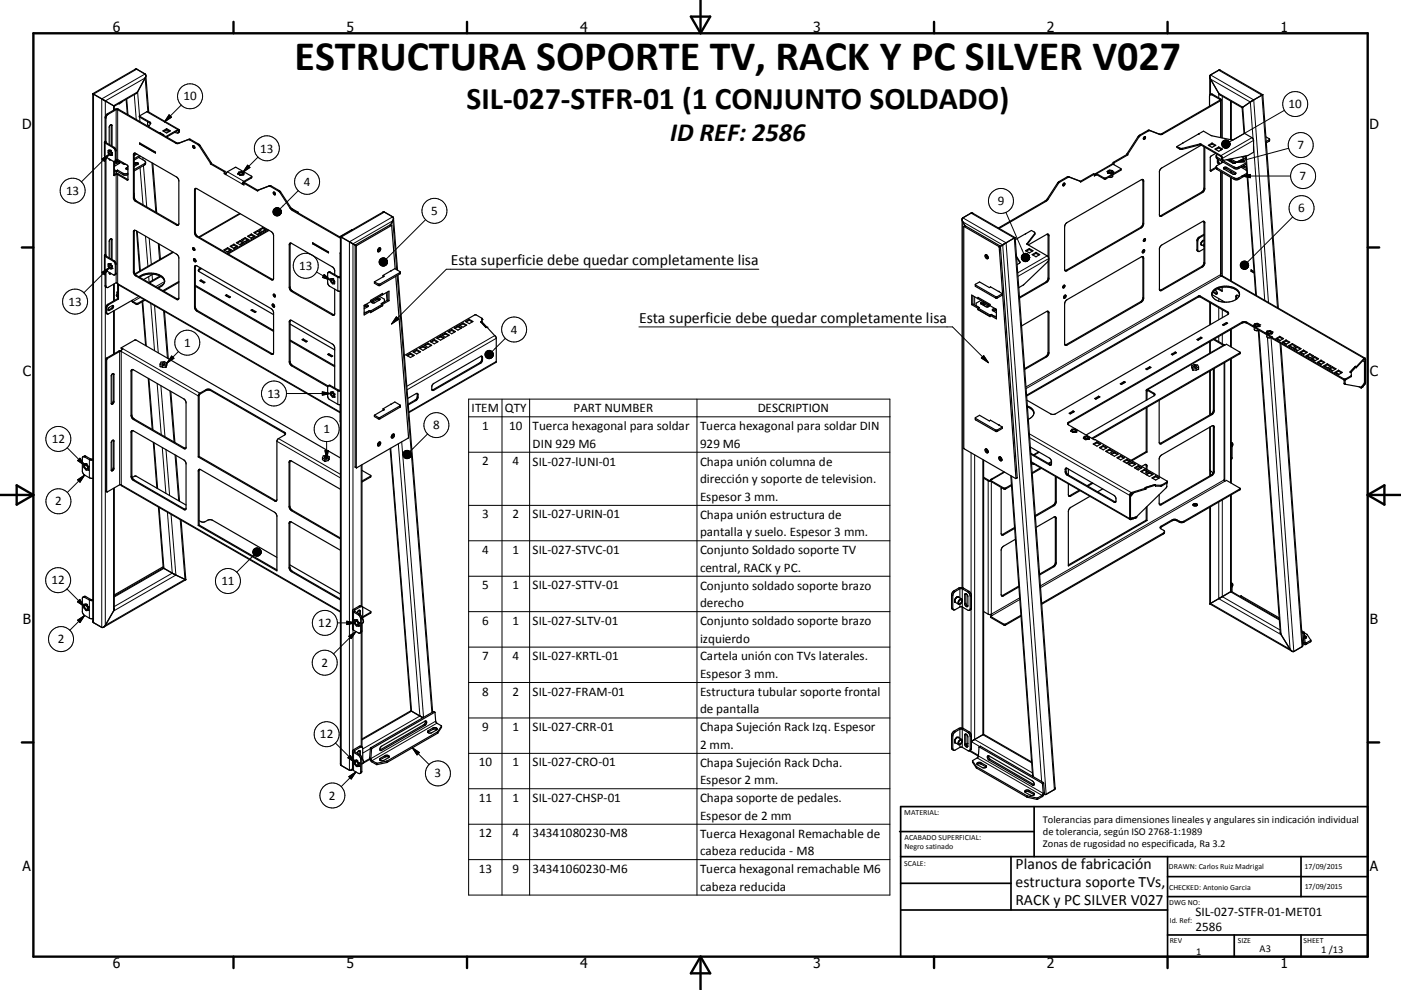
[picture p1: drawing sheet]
<svg xmlns="http://www.w3.org/2000/svg" width="420mm" height="297mm" viewBox="0 0 420 297" stroke-linecap="round" stroke-linejoin="round" font-family="sans-serif">
<defs><g id="words">
<text font-size="12.6" x="88.3" y="21.1">ESTRUCTURA SOPORTE TV, RACK Y PC SILVER V027</text>
<text font-size="9.4" x="139.9" y="32.9">SIL-027-STFR-01 (1 CONJUNTO SOLDADO)</text>
<text font-size="7.9" x="200.9" y="42.3">ID REF: 2586</text>
<g font-size="4.7">
<text x="135.1" y="79.6">Esta superficie debe quedar completamente lisa</text>
<text x="191.6" y="96.9">Esta superficie debe quedar completamente lisa</text>
<text x="304.5" y="260.9">Planos de fabricación</text>
<text x="304.5" y="266.2">estructura soporte TVs,</text>
<text x="304.5" y="271.6">RACK y PC SILVER V027</text>
</g>
<g font-size="4.2">
<text x="33.9" y="9.6">6</text>
<text x="103.9" y="9.6">5</text>
<text x="173.9" y="9.6">4</text>
<text x="243.8" y="9.6">3</text>
<text x="313.9" y="9.6">2</text>
<text x="383.9" y="9.6">1</text>
<text x="6.7" y="38.7">D</text>
<text x="410.5" y="38.7">D</text>
<text x="6.9" y="112.9">C</text>
<text x="410.7" y="112.9">C</text>
<text x="6.9" y="187.1">B</text>
<text x="410.7" y="187.1">B</text>
<text x="6.8" y="261.4">A</text>
<text x="410.7" y="261.4">A</text>
<text x="33.9" y="290.4">6</text>
<text x="103.9" y="290.4">5</text>
<text x="173.9" y="290.4">4</text>
<text x="243.8" y="290.4">3</text>
<text x="313.9" y="290.4">2</text>
<text x="383.9" y="290.4">1</text>
</g>
<g font-size="3.9">
<text x="55" y="30.1">10</text>
<text x="386.3" y="32.5">10</text>
<text x="78" y="45.8">13</text>
<text x="389" y="44.8">7</text>
<text x="19.8" y="58.5">13</text>
<text x="91.1" y="55.8">4</text>
<text x="389.6" y="54.1">7</text>
<text x="129.3" y="64.5">5</text>
<text x="299.1" y="61.6">9</text>
<text x="389.2" y="63.7">6</text>
<text x="89.7" y="81">13</text>
<text x="20.5" y="91.8">13</text>
<text x="153.2" y="100.1">4</text>
<text x="55.2" y="104.1">1</text>
<text x="80.2" y="119.3">13</text>
<text x="141.4" y="123.6">ITEM</text>
<text x="151.4" y="123.7">QTY</text>
<text x="172" y="123.6">PART NUMBER</text>
<text x="227.2" y="123.7">DESCRIPTION</text>
<text x="96.9" y="130">1</text>
<text x="129.9" y="128.8">8</text>
<text x="144.5" y="128.9">1</text>
<text x="152.7" y="128.9">10</text>
<text x="159.7" y="129">Tuerca hexagonal para soldar</text>
<text x="209.9" y="129">Tuerca hexagonal para soldar DIN</text>
<text x="15.5" y="133">12</text>
<text x="159.7" y="134.4">DIN 929 M6</text>
<text x="209.9" y="134.4">929 M6</text>
<text x="144.5" y="139.6">2</text>
<text x="153.7" y="139.6">4</text>
<text x="159.7" y="139.7">SIL-027-lUNI-01</text>
<text x="209.9" y="139.7">Chapa unión columna de</text>
<text x="209.9" y="145">dirección y soporte de television.</text>
<text x="16.5" y="151.6">2</text>
<text x="144.5" y="155.5">3</text>
<text x="153.7" y="155.5">2</text>
<text x="159.7" y="155.5">SIL-027-URIN-01</text>
<text x="209.9" y="150.3">Espesor 3 mm.</text>
<text x="209.9" y="155.6">Chapa unión estructura de</text>
<text x="209.9" y="161">pantalla y suelo. Espesor 3 mm.</text>
<text x="144.5" y="166.1">4</text>
<text x="153.7" y="166.1">1</text>
<text x="159.7" y="166.1">SIL-027-STVC-01</text>
<text x="209.9" y="166.2">Conjunto Soldado soporte TV</text>
<text x="209.9" y="171.5">central, RACK y PC.</text>
<text x="15.4" y="175.3">12</text>
<text x="66.4" y="175.5">11</text>
<text x="144.5" y="176.8">5</text>
<text x="153.7" y="176.8">1</text>
<text x="159.7" y="176.8">SIL-027-STTV-01</text>
<text x="209.9" y="176.9">Conjunto soldado soporte brazo</text>
<text x="209.9" y="182.2">derecho</text>
<text x="95.4" y="188.1">12</text>
<text x="144.5" y="187.5">6</text>
<text x="153.7" y="187.5">1</text>
<text x="159.7" y="187.5">SIL-027-SLTV-01</text>
<text x="209.9" y="187.5">Conjunto soldado soporte brazo</text>
<text x="17.4" y="193">2</text>
<text x="209.9" y="192.8">izquierdo</text>
<text x="96.4" y="200.1">2</text>
<text x="144.5" y="198">7</text>
<text x="153.7" y="198">4</text>
<text x="159.7" y="198">SIL-027-KRTL-01</text>
<text x="209.9" y="198.1">Cartela unión con TVs laterales.</text>
<text x="209.9" y="203.5">Espesor 3 mm.</text>
<text x="144.5" y="208.7">8</text>
<text x="153.7" y="208.7">2</text>
<text x="159.7" y="208.7">SIL-027-FRAM-01</text>
<text x="209.9" y="208.8">Estructura tubular soporte frontal</text>
<text x="209.9" y="214">de pantalla</text>
<text x="95.9" y="221.5">12</text>
<text x="144.5" y="219.3">9</text>
<text x="153.7" y="219.3">1</text>
<text x="159.7" y="219.3">SIL-027-CRR-01</text>
<text x="209.9" y="219.4">Chapa Sujeción Rack Izq. Espesor</text>
<text x="209.9" y="224.7">2 mm.</text>
<text x="130.3" y="233.3">3</text>
<text x="143.5" y="230">10</text>
<text x="153.7" y="229.9">1</text>
<text x="159.7" y="230">SIL-027-CRO-01</text>
<text x="209.9" y="230">Chapa Sujeción Rack Dcha.</text>
<text x="98.6" y="239.9">2</text>
<text x="209.9" y="235.3">Espesor 2 mm.</text>
<text x="143.5" y="240.5">11</text>
<text x="153.7" y="240.5">1</text>
<text x="159.7" y="240.5">SIL-027-CHSP-01</text>
<text x="209.9" y="240.6">Chapa soporte de pedales.</text>
<text x="209.9" y="246">Espesor de 2 mm</text>
<text x="143.5" y="251.2">12</text>
<text x="153.7" y="251.2">4</text>
<text x="159.7" y="251.2">34341080230-M8</text>
<text x="209.9" y="251.3">Tuerca Hexagonal Remachable de</text>
<text x="209.9" y="256.5">cabeza reducida - M8</text>
<text x="143.5" y="261.8">13</text>
<text x="153.7" y="261.8">9</text>
<text x="159.7" y="261.8">34341060230-M6</text>
<text x="209.9" y="261.9">Tuerca hexagonal remachable M6</text>
<text x="209.9" y="267.2">cabeza reducida</text>
<text x="358.4" y="274.9">SIL-027-STFR-01-MET01</text>
<text x="358.4" y="279.4">2586</text>
</g>
<g font-size="3.1">
<text x="312.7" y="246.8">Tolerancias para dimensiones lineales y angulares sin indicación individual</text>
<text x="312.7" y="250.4">de tolerancia, según ISO 2768-1:1989</text>
<text x="312.7" y="254">Zonas de rugosidad no especificada, Ra 3.2</text>
<text x="358.6" y="286.5">1</text>
<text x="377.6" y="285.6">A3</text>
<text x="396.1" y="285.9">1 /13</text>
</g>
<g font-size="2.4">
<text x="271.1" y="244.4">MATERIAL:</text>
<text x="271.2" y="252">ACABADO SUPERFICIAL:</text>
<text x="271.2" y="254.7">Negro satinado</text>
<text x="271.1" y="259.7">SCALE:</text>
<text x="350.4" y="260.8">DRAWN: Carlos Ruiz Madrigal</text>
<text x="391.1" y="260.6">17/09/2015</text>
<text x="350.5" y="267">CHECKED: Antonio Garcia</text>
<text x="391.2" y="266.7">17/09/2015</text>
<text x="350.5" y="271.4">DWG NO:</text>
<text x="350.7" y="276.9">Id. Ref:</text>
<text x="350.7" y="282.8">REV</text>
<text x="371.1" y="282.9">SIZE</text>
<text x="390.8" y="283">SHEET</text>
</g>
</g></defs>
<g fill="none" stroke="#000" stroke-width=".36">
<path d="M27.8 28.1l12.8-7.3h.4l2.6 1.5v.9l-2.6 4.7-6.7 4M27.8 28.1v158.2l.2 .5 2.6 1.5 .5-.2 .5-.5 2.5-4.5 .2-.5v-36.2M27.8 28.1h.1M27.8 28.1l6.4 3.7M33.3 37.4l.1 6.3M33.3 37.4l.3 .3v6.1M33.3 37.4l-.6 .8v5.2M34.2 31.8l.1 .1M34.3 31.9v1M35.6 31.1h.1M35.7 31v.1M36.5 30.5l-.8 .6"/>
<path d="M37.8 29.8l.4 4.5M41.8 34.8v.3l3.3 2M41.8 34.8l3.1 1.8 .2 .5M41.8 34.8l2.5-1.3 9.3 5.4M43.7 22.6l.9 11M44.2 36.5v1l.5 .2M45.1 37.1l-.5 .9M48 39.8v.2M48 39.8l1.1 .6-.2 .1M48 39.8l-.2 .1M48.8 39.3l1.2-.7 1.1 .7-1.1 .6zM50 38.9l.9 .5-1.4-.2"/>
<path d="M50 38.9l-.9 .5M50 38.6v.3M52.3 39.7l1.1 .2M53.4 39.9l.1-.8-3.5 2M53.6 38.9a.64 .64 0 0 1-.2 1M53.6 38.9l-3.9 2.1M362.7 23.1l3.1 5.4 6.6 3.8M362.7 28.6l.5-.2 2.5 1.4 .1 .2-17.7 10.2h-.5l-3.2-1.2-2.8 1.6-3.7 5.5M362.7 28.6l-.1 3.3M362.8 28.4l.8-.1 2.5 1.7M366.1 30l-17.8 10.3-.5 .1-3.2-1.2-2.7 1.5-3.8 5.6M366.1 30v11.3"/>
<path d="M369.1 30.4v11.6M372.4 32.3l.6 7.8M372.4 32.3h.1M378.6 28.4l-6.2 3.9M378.6 28.4h.1M378.6 28.4l4.6 64M378.6 28.4l-13.1-7.4-2.7 1.7-.1 5.8M31.3 42.7l3.1 2.1 .2 .6v2.7l-.2 .4M31.3 42.7v4l.2 .3M31.5 42.4l.1-7.4 .6-.9 2.4-1.3 .6-.1 17.9 10.2h.5l3.1-1.1h.4l2.7 1.7 3.5 5.3M31.5 47v29.4M31.5 42.4l-.2 .3"/>
<path d="M31.5 42.4l.2 .1M31.5 47l2.6 1.5M31.7 42.5l.1-7.4 .5-.7 2.8-1.6 17.8 10.2 .5 .1 3-1.2h.4l2.8 1.7 3.5 5.4M31.7 47.1v29.4M31.7 42.5v.3l2.9 1.8 .3 3.8M32.5 45.1l-.1 .1a1.28 1.28 0 0 0 .7 1.4h.4M32.7 45.5a.42 .42 0 0 1 .6 .2 .42 .42 0 0 1-.3 .6zM32.7 47.7l.1 .2 .4 .1M32.9 47.8l-.1 .1M32.9 45.1l.2 .1M32.9 45.1h-.4M32.9 45.1h.1"/>
<path d="M33 45.1l.1 .1M33.1 45.2l.4 .5M33.5 45.7l.1 .2M33.5 45.7h.1M33.5 46.6h.1M33.6 45.8h.1M33.6 45.8v.7M33.6 46.5l-.1 .1M33.6 45.9h.1M33.6 46.5h.1M34.1 48.5v4.1l1.1-.3 2.9 1.7 .3-.1M34.1 52.5l1.1-.4 3.2 1.8"/>
<path d="M34.1 48.5h.2M34.3 48.5v3.9M34.3 48.9l.6-.3a.48 .48 0 0 1 .7-.2 .48 .48 0 0 1 .2 .6l-1.5 .9M34.3 50.9l.6 .3M34.3 51.3l.6 .4M34.4 48.5h-.1M34.7 48.3l.2 .1M34.7 48.2l-.3 .3M34.8 48l-.1 .2M34.8 48h.1M34.9 51.2v.5M35.1 47.8l-.2 .2"/>
<path d="M35.2 47.8l3.1 1.9 .1 4.2M35.2 47.8l-.4 .1M35.2 48.2l1.9 1 .6 .1M35.2 48.2l-.3 .2M35.2 47.9v.3M35.2 51v.4M35.2 51l1.9 1.1 1.3-.1M35.2 51.4l1.9 1.1 1.3-.1M35.2 51l-.3 .2M35.2 51.4l-.3 .3M35.8 49l-.7-.1-.8 .5M38.4 50.1l-.5 .2a.35 .35 0 0 0 0 .5 .35 .35 0 0 0 .5 .1"/>
<path d="M38.4 50.5l-.5 .3M40.2 46l.5 .1 12.2 7 .6 .6 .1 13.4-.3 .5-13-7.6-.3-.6v-13.1zM40.2 49a.61 .61 0 0 1 .7-.3 .61 .61 0 0 1 .5 .5l-1.2 .7M40.2 46.5l.2 .1M40.3 46l-.1 13.1 .3 .8 13 7.6M40.5 46l-.2 .1M41 46.2l-.8 .5M41.4 49.3l-.5-.1-.7 .2M41.6 47.2l1.9 1.2 .1 .8-3.4 2.1M41.8 46.7l-1.6 .9M41.9 42.9l4.7 2.7v.3l-4.7-2.7zM41.9 42.9v.3"/>
<path d="M42.2 46.9l-2 1.1M43.6 48.7l-3.4 2.2M45.8 49l1.2 14.8M58 43.7l.4 .7M58 43.7a.4 .4 0 0 0-.1 .5 .4 .4 0 0 0 .5 .2M58.5 56.6h.5l22.3 12.9 .4 .4 .3 .8-.1 13.2h-.6l-22.6-13.1-.4-1zM58.7 56.5l-.1 13.2 .4 .9 22.9 13.3M63.1 49.2l4.1 2.3M63.1 49v.2M63.3 48.8l-.2 .2M63.3 49l4.2 2.4M63.3 48.8v.2"/>
<path d="M63.3 49l-.2 .2M67.2 52.1l.5 .3 .5-.9 2.4-1.3 4.9 2.8M67.2 51.5v.6M67.5 51.4v.6M67.5 52l.2 .1M67.5 52l-.3 .1M67.5 51.4l-.3 .1M71.3 52.1l.6 .4M71.3 52.1h.1M71.8 51.9a.43 .43 0 0 1 .5-.3 .43 .43 0 0 1 .3 .6 .46 .46 0 0 1-.5 .1 .46 .46 0 0 1-.3-.4zM71.9 52.5h.2M71.9 52.5h.1"/>
<path d="M72 52.5v.1M72.8 52.4l-.7 .1M72.8 52.4h.1M72.9 52.4h.1M72.9 55.1l-.3 .1M72.9 55.1l.2 .1M73 52.3l-.2 .1M73 52.3v.1M73 52.4h-.2M73.1 54.9l4.1 2.4v-.2M73.1 54.9l.3-.1 3.9 2.3M73.1 54.9v.6l-.5-.3"/>
<path d="M73.1 51.9h.1M73.1 51.9l-.1 .4M73.1 51.9v-.1a1.24 1.24 0 0 0-1.6-.1l-.2 .4M75.5 53l-.1 .4-2.3 1.3-.2 .4M75.5 53l-2.5 1.5-.4 .7M77.2 57.1l3.7-1.4 .3 .1 2.8 1.6 3.7 5.5 14.4 8.3M77.5 57l-.3 .1M80.6 55.8l3.2 1.8 3.7 5.4 14.6 8.5M82 57.7h.2a.41 .41 0 0 1 .4 .3 .41 .41 0 0 1-.3 .5l-.3-.4zM82.2 57.6l.4 .7M318.9 55l.1-.1a.37 .37 0 0 1 .2 .6 .37 .37 0 0 1-.6 .1zM319 54.9l-.4 .7"/>
<path d="M324 54.4l-3.4-1.3-.4 .1-2.8 1.7-3.7 5.4-14.2 8.2M324 54.4l-3.6-1.4-.4 .1-2.8 1.6-3.7 5.5-14.2 8.2M328.1 52.2l-.3-.1-3.9 2.3M328.1 52.2v.6l.5-.3M328.1 52.2l-4.1 2.4v-.2M328.3 52.4l.3 .1M328.3 52.4l-.2 .1M328.5 52.1l-.2 .3M332.2 51.9l.1 .1M332.2 52h.1M332.3 52l.7 .1M332.4 51.4a.47 .47 0 0 1 .6-.2 .47 .47 0 0 1 .3 .5 .47 .47 0 0 1-.6 .2 .47 .47 0 0 1-.3-.5z"/>
<path d="M333 52.1h.1M333.1 52.1h.1M333.2 52l-.2 .1M333.6 52.5a.76 .76 0 0 1-.4 .7 .76 .76 0 0 1-.8 0M333.7 51.7l-.5 .3M333.7 49.3l2.4 1.4M333.7 49.3l-.3-.1-4.9 2.9M333.7 48.7v.6M333.7 48.7l.3 .1M333.8 51.6v.1M333.8 51.6l-.2-.4a1.29 1.29 0 0 0-1.6 .2l.2 .5M333.8 51.6l-.1 .1"/>
<path d="M334 48.8v.6M336.1 50.7l-4.7 2.8-2.9-1.4M336.1 50.7l-.1 .4-4.6 2.6-2.6-1.3-.2 .1M337.9 46.1v.2M337.9 46.1l.2 .2M337.9 46.3l-4.2 2.4M337.9 46.3l.2 .2M338.1 46.3v.2M338.1 46.5l-4.1 2.3M342.6 53.8v.1M342.6 53.9l.1 13.1-.5 1-22.9 13.2M343 41.2l.2-.2a.36 .36 0 0 1 .1 .5 .36 .36 0 0 1-.5 .1z"/>
<path d="M343.2 41l-.4 .7M352.8 44l1.4 .6 5.7-1.4 6.2 3.5 .4 .5 .2 .9M352.8 44v.2l.8 .5 .7 .1 5.6-1.3 6.2 3.4 .3 .9 .3 .3M354.6 42.9h.1M354.6 42.9l-1.8 1.1M359.3 40.2l1.5-.9 2.6 1.4 6.2 1.3 3.5-2 2.5 1.5 .2 .6v3.6l-1.8 1-7.3 1.4M359.3 40.2h.1M359.3 40.2l-4.7 2.7M360.2 43.5l-12.3 7.3-.3 .6v13.2l.3 .3 12.6-7.1 .4-.5 .3-.6v-12.5M361 44v12.4l-.3 .8-13 7.6M362.3 43.6l1.1-.7 1.1 .7-1.1 .6zM362.8 51.2l1.8-1.1 5.4 3.3 .6 .1 .8-.1 2.4-1.4"/>
<path d="M363.4 43.2l.9 .5M363.4 43.2l-.9 .5M363.4 42.9v.3M364.3 44.7l1.1-.6 1.1 .6-1.1 .7zM364.4 46l-1.5 1.1-.1 4.1M364.6 50.4l-1.5 .9-.3-.1M364.6 46.8l.3 .4 5.7 3.1 .8-.2 2.2-1.3M364.6 50.4l.2 .4 5.6 3.1 1-.1 2.5-1.4M365 47.6l.1 1.2 .5 .4M365 46.3l-.4 .4 .1 .7 5.5 3.2h1l2.4-1.4M365.2 47.8l.1 .9 .6 .4M365.4 44.4l.9 .5"/>
<path d="M365.4 44.4l-.9 .5M365.4 44.1v.3M366.1 44.8v.2M366.1 51.6v31.1l.4 .1 42.8 24.7M366.2 48.5l.4 .2-1.8 1-.2 .7M366.2 48.5v.4M366.3 48.4l-.1 .1M366.9 50.3l.7-.1 2.8 1.5a.47 .47 0 0 1-.2 .7 .47 .47 0 0 1-.6-.2l-2.6-1.5zM366.9 50.7h.9l2.6 1.5M367.8 47.9l2.3 1.1M368.5 47.8l1.9 1.1M368.5 47.8l.1 .4 1.4 .8"/>
<path d="M368.9 48l-.3 .1M369 47.7l1.5 .8v.3l-.4 .2M369.1 48.2v.3M369.1 51.4v.5M369.1 53.3v31M370 49h.1M372.1 50.1l.1 .1M372.1 50.2l.8-.1 .8 .5M372.2 50.2l1.6 .9M372.3 47l1.2 .7M372.9 49.7l.8 .4M373 46.9l.5 .3"/>
<path d="M373.5 46.8l3 41.8M379.5 41l1.1 .8M380.6 41.8l-1 .6M380.6 41.8v.5l-1 .6M31.3 76.7v4.1l.2 .2M31.3 76.7l3.1 2.1 .2 .6v2.7l-.2 .4M31.5 76.4l-.2 .3M31.5 76.4l.2 .1M31.7 76.5v.2l2.9 2 .2 3.3-.4 .5M32.5 79.2l-.1 .1a1.29 1.29 0 0 0 .7 1.4l.4-.1M32.8 79.4a.52 .52 0 0 1 .5 .4 .52 .52 0 0 1-.2 .5 .61 .61 0 0 1-.3-.9zM32.9 79.1l.2 .1"/>
<path d="M32.9 79.1l-.4 .1M32.9 79.1h.1M33 79.1l.1 .1M33.1 79.2l.4 .5M33.1 79.2h.1M33.3 71.6l.1 6.1M33.3 71.6l.3 .3v6M33.3 71.6l-.6 .8v5M33.5 79.7l.1 .2M33.5 79.7h.1M33.6 79.8h.1M33.6 79.8v.7"/>
<path d="M33.6 79.9h.1M40.1 69.3l.6-.1 12.2 7 .6 .6v13h-.6l-12.6-7.5-.3-.6zM40.3 69.1l-.1 12.3 .3 .8 13 7.6M40.9 69.3l1 12M47.7 73.2l.4 4.6M51.8 75.6l-11.3 6.5M57.8 74.3a.54 .54 0 0 1 .5 .8l-.5-.3zM58 74.3l.4 .7M58.1 77.6a.47 .47 0 0 1 .6 .3 .47 .47 0 0 1-.3 .6l-.3-.3zM58.3 77.6v.4l.4 .4M58.5 79.7l.5 .1 22.6 13.1 .4 .9-.1 12.4h-.6l-22.6-13.1-.4-1zM58.7 79.7l-.1 12.3 .4 1 22.9 13.2"/>
<path d="M67.1 75l1.2-.7 1.1 .7-1.1 .6zM68.3 74.6l.8 .5M68.3 74.6l-.9 .5M68.3 74.3v.3M69 75l-.9 .5M69 73.9l1.1-.6 1.2 .6-1.2 .7zM70.1 73.5l-.9 .5M70.1 73.5l.9 .5M70.1 73.3v.2M70.9 72.8l1.1-.6 1.1 .6-1.1 .7zM70.9 73.9l-.9 .6M71.9 64l-12.3 7.1"/>
<path d="M72 72.4l-.9 .6M72 72.4l.9 .6M72 72.2v.2M72.4 71.9l1.1-.6 1.1 .6-1.1 .7zM72.7 72.9l-.8 .5M73.5 71.6l.9 .5M73.5 71.6l-.9 .5M73.5 71.3v.3M74.2 70.9l1.2-.7 1.1 .7-1.1 .6zM74.2 72l-.8 .5M75.4 70.5l-.9 .5M75.4 70.5l.9 .5"/>
<path d="M75.4 70.2v.3M76.1 70.9l-.9 .5M76.1 69.8l1.1-.7 1.2 .7-1.2 .6zM77.2 69.4l.9 .5M77.2 69.4l-.8 .5M77.2 69.1v.3M77.6 68.9l1.1-.6 1.2 .6-1.2 .7zM78 69.8l-.9 .5M78.7 68.5l-.8 .6M78.7 68.5l.9 .6M78.7 68.3v.2M79.5 69l-.9 .5"/>
<path d="M80.4 69l-12.2 7.1M80.7 69.1l-12.3 7.1M87.1 72.9l-.1 13.4 .2 .6 13 7.5M87.1 72.9l-.2 .1-.2 .4v12.8l.4 1 12.9 7.4 .3-.4v-7.5M87.1 72.9l12.7 7.3 .5 .9v1.3M87.4 62.6l2 1.2M93.7 72.8l4.8 2.8v.3l-4.8-2.8zM93.8 73.1h-.1M93.8 73.1l4.7 2.7M93.8 72.9v.2M102.1 71v158.2l.2 .4 2.5 1.5h.4l.5-.5M102.1 71h.1"/>
<path d="M102.1 75.6l-.1 7.5M102.1 71l4.4 2.6M105.7 68.9l-3.9 2.1M106.5 73.5v66.6l.4 .3M113.5 74.6a.36 .36 0 0 1 .5-.2 .36 .36 0 0 1 .1 .6 .47 .47 0 0 1-.3 .5 .47 .47 0 0 1-.6-.3zM113.6 74.5l-.4 .6M113.8 74.4l-.1 .5-.5 .4M117 67.5l-10.5 6M117 67.4l.1 .1M117 67.4v.1M117.1 67.5l.3 .2M117.1 67.5l.8-1.5v-.7l-2.7-1.7h-.3l-12.8 7.4"/>
<path d="M118 65.5l1.2 15.6M288.4 65.9l.9 1.9M289 68v66.5l15.5 9.1M289 68l10.6 6.2 5 69.3M289 68h.1M289.3 67.8l10.6 6.2M289.3 67.8l-.3 .2M295.7 76.4l.1 .5 .4 .5M295.9 76.6l-.1-.1a.44 .44 0 0 0-.5 .3 .44 .44 0 0 0 .2 .5l.5 .3 .3-.4M295.9 76.6l.4 .6M295.9 76.5v.4l.4 .3M299.9 74l5.1 69.3"/>
<path d="M304.3 71.3l-4.4 2.6M304.3 71.3l12 165.1-.2 .5-2.5 1.4-.6-.1M304.3 71.3l-12.8-7.4h-.4l-2.6 1.7-.1 110.7M304.8 76.9l1 1.7-.2 .4-.7 .4M304.8 77.2l1 1.6M307.5 70.1l-3.1 1.8M307.5 70.1v.1M307.5 70.2l1.7-1.1 1 .8v.5l-2.2 2.9M307.5 75.2l1.1-.6 1.1 .6-1.1 .7zM308 73.3l5.9 3.5a1.18 1.18 0 0 1 .1 1.8l-7 6.8-1.6 .9M308.3 73.5l5.5-3.2 .6 .1 .1 13.3-.7 1-8.2 4.7M308.6 74.9l.9 .5"/>
<path d="M308.6 74.6v.3M308.6 74.9l-.9 .5M309.5 76.4l1.1-.7 1.1 .7-1.1 .6zM310.2 70l-2.3 3.1 .1 .2M310.6 75.7v.3M310.6 76l.9 .5M310.6 76l-.9 .5M314.1 70.2l.1 6.8M314.2 78.3v5.3l-.4 .8-8.2 4.8M319.6 67l22.6-13.1 .6 .1 .1 13.1-.4 1-22.9 13.2-.4-.5v-12.8zM342.6 77l.1 12.3-.5 1-22.9 13.2M342.7 75l.3-.1a.46 .46 0 0 1 .1 .6 .46 .46 0 0 1-.6 .2z"/>
<path d="M342.9 74.9v.4l-.4 .4M343.1 71.7l.1-.1a.36 .36 0 0 1 .1 .6 .36 .36 0 0 1-.5 0zM343.2 71.6l-.4 .7M348 73.8l12.5-7.3 .6 .1 .1 12.4-.3 .7-.4 .4-12.5 7.1-.4-.3v-12.3zM360.1 72.9v.5M360.4 72.5l-.2 .2M360.4 72.5l-.2 .8 .8 .6M360.5 72.2l-.1 .3M360.7 72.1l.1 .1M360.8 72.2l-.4 .3M360.9 66.4l.1 12.3-.3 .8-13 7.6M360.9 72.2h-.1"/>
<path d="M361 70.6l-1.3 .7-.5 .6-.1 3.2 .2 .3M361 72.1h-.4l-.5 .7v.7h.3M361 70.3l-1.7 1-.4 .7v3.1l.4 .3M361 74.7l-1.7 .7M361 73.2v.6M31.5 81v4.8l.5 .4M31.5 81l2.5 1.5h.4M31.7 81.2l.2 5 .4 .1 2.5-1.5 .5 .4M32.5 93h-.1M32.7 92.3l1.1-.7a.53 .53 0 0 1 .2 .6 .53 .53 0 0 1-.4 .4l-.9 .6a.46 .46 0 0 1-.3-.5 .46 .46 0 0 1 .3-.4zM32.7 81.7l.1 .4M33.1 81.9l-.3 .2"/>
<path d="M33.3 82l-.3 .2-.2-.1M33.5 80.6h.1M33.6 80.5l-.1 .1M33.6 80.5h.1M33.8 91.6l-.1 .7-1.2 .7M34.3 85.1v5.1M34.3 93.2v12.9M34.9 88.6l.2 .3M34.9 88.6l.4 .2M35.1 88.9h.1M35.1 88.9l.2 .2M35.2 87.6l-.3 1"/>
<path d="M35.2 87.6h.1M35.3 89.6l-3.4 2.1-.2 2 .5 .5M35.3 89.6l.2 .1M35.3 87.5l-.1 .1M35.3 85.2l66.7 38.6M35.3 85.2v4.4M35.5 89.7l-3.2 2-.3 .7 .2 1.8M35.5 85.4v4.3M41.7 83.1a5.8 5.8 0 0 1 7.5 .5l.2 .6M42.6 90.5l1.1 13.2M43.2 89.9l-2 1.2-1.3-.6-.2-.4-7.1 4-.4 .1M43.5 90l-2.3 1.3-1.4-.6-.4-.5"/>
<path d="M45.9 82.2l-2.8 1.7M48 82.8l-3.4 2M48.2 83l-3.4 1.9M48.2 83a6.2 6.2 0 0 0-6.3 .2M48.2 83l.8 .7 .3 .5M49.3 93.4l1.1 14.2M49.4 84.2a2.41 2.41 0 0 1-2 2.2M53.6 84.5l-4.8 2.7M53.6 84.7l-4.5 2.7M58.6 85.6l23.4 13.5M58.6 85.9l23.4 13.5M59.9 84.2l.4-.2 1.1 .7-.3 .2z"/>
<path d="M60.2 80.4l-.7 .5 .1 .5 22.4 13M60.3 84v.3M60.3 84.3l.9 .5M60.3 84.3l-.1 .1M60.5 80.6l-1 .7M67.6 88.6l.3-.2 1.2 .7-.3 .2zM67.9 88.4v.3M67.9 88.7l1 .6M67.9 88.7l-.1 .1M75.2 93.1l.4-.2 1.2 .6-.4 .2zM75.6 92.9v.2M75.6 93.1l.9 .6"/>
<path d="M75.6 93.1l-.1 .1M81.7 91.3a.46 .46 0 0 1 .5 .2 .46 .46 0 0 1-.2 .6l-.3-.3zM81.8 91.2l.1 .4 .4 .4M82 88.3h.2a.43 .43 0 0 1 .4 .3 .43 .43 0 0 1-.3 .5l-.3-.3zM82.2 88.3l.4 .6M87 97.2l13.3 7.8M87.1 96.1l-.1 12.5 .2 .6 11.1 6.6M87.1 96.1l13 7.5 .2 .6v12.2M87.1 96.1h-.2l-.2 .5 .2 12.6 .5 .6 10.8 6.2M98.4 81.7l-.2 .4v2.7l.3 .8 2.8 1.7 .8 .1M98.4 81.7l.5-.1 2.6 1.5h.5M98.4 81.7l2.9 1.5 .8 .1"/>
<path d="M99.2 83.6l-.1 .1a1.29 1.29 0 0 0 .7 1.5l.4-.1M99.4 84a.48 .48 0 0 1 .6 .2 .48 .48 0 0 1-.2 .6l-.3-.2zM99.6 83.6h-.4M99.6 83.6l.2 .1M99.6 83.6h.1M99.7 83.6h-.5M99.7 83.6l.1 .1M99.8 83.6l.5 .7M99.8 83.7l.4 .5M99.8 83.7h.1M100.2 84.2l.1 .2M100.2 85.1h.1"/>
<path d="M100.2 84.2h.1M100.2 84.2l.1 .1M100.3 84.3v.7M100.3 85.1h-.1M100.3 84.3v.1M100.3 85l-.1 .1M100.3 85h.1M100.3 85v.1M100.3 84.4h.1M102 87.4v29.7M102 83.1h.1M109.2 91.7a.62 .62 0 0 1 .7-.3 .62 .62 0 0 1 .4 .6"/>
<path d="M110.3 92l-.6-.1-.5 .2M110.3 92l-1.1 .6M110.8 93.2l.3 .1M110.8 93.2h.1M110.8 93.2l-1 .5h-.6M113.4 89.8v.4M113.4 89.8l-1.9 1M113.4 89.8l.4 .2M113.8 88.9l1.4 .9v.8l-.9 .5 .3 .2M113.9 89.9a.52 .52 0 0 0-.3-.5 .52 .52 0 0 0-.6 .1l-1.5 .8-.1 .4M113.9 89.9l-1.7 1-.8-.2M114.4 91.1v.1"/>
<path d="M114.4 91.1l.3 .2M114.6 91.6l.1 .1M114.6 88.4h.1M114.6 88.1v.3l-3.5 2.1M114.6 91.3v.4l-3.5 2M114.6 91.3l-3.5 2M114.7 88.4v-.4l-3.6 2.1v.4l-1.9 1.1v2.9l1.9-1.1-.4-.2-1.5 .9M114.7 91.7l-3.6 2.1v-.5M114.7 91.3v.4M114.7 88.4l1.9-1v2.8M114.8 82.6v.5M114.8 82.6l.4 .3-2.9 1.7"/>
<path d="M116.3 90l-1.9 1.1M116.3 87.6v2.4M116.3 90l.3 .2M116.6 90.2l-1.9 1.1M117.2 81.3h.1M117.2 81.3l1.2-.7 1.6 1M117.2 81.3l-2.4 1.3M118.5 80.7l-1.1-13-10.6 6.1v66.5M118.7 82.9l3.8 48.3-15.6 9.2M119.3 82.5l10.4 131.1M120 82.1l-6.1 3.6h-.5l-1.1-.7v-.4M120 81.6l-6.2 3.7-1.5-.7"/>
<path d="M120 82v.1M120 81.6v.4M133.5 99.9v.3M134.3 99.5l1.1-.7 1.1 .7-1.1 .6zM135.4 99.1l-.9 .5M135.4 99.1l.9 .5M135.4 98.8v.3M136.2 98.4l1.1-.7 1.1 .7-1.1 .6zM137.3 98l-.9 .5M137.3 98l.9 .5M137.3 97.7v.3M137.7 97.5l1.1-.6 1.1 .6-1.1 .7z"/>
<path d="M138.8 97.2l-.9 .5M138.8 97.2l.9 .5M138.8 96.9v.3M139.6 96.5l1.1-.7 1.1 .7-1.1 .6zM140.7 96.1l-.9 .5M140.7 95.8v.3M140.7 96.1l.9 .5M144.1 96.6l1.6 1.7M144.2 96.6h.1M144.4 96.5h.1M144.4 96.5l-.3 .1M144.4 96.5l1.6 1.7"/>
<path d="M144.5 95.6l-2.1-1.2-21.2 12.3M144.5 95.6v.9M144.5 95.6l-.1 .9M145.7 98.3h.1M146 98.2l2.8 3.2-.1 7.3-26.1 15.1M146 98.2l-.3 .1M291.3 91.4l1.9 1.1M291.7 91.2l1.8 1.1M291.7 88.7v2.5M291.7 91.2l-.4 .2M292.4 85.4l6.2 3.7 1.9-1M292.4 85.4v.5"/>
<path d="M292.4 85.9h.1M292.4 85.3v.1M292.5 85.9l6.1 3.6 1.9-1v-.4M292.5 85.3h-.1M292.5 85.3l1.2-.7 2.9 1.7 .4-.2M293.2 89.6v-.4l3.7 2.1v.4l1.8 1.1v2.9l-1.8-1.1 .3-.2M293.2 92.5v.4M293.2 92.9l3.7 2.1M293.2 89.6l-1.9-1.1v2.9M293.3 92.8l-.1 .1M293.3 89.5l-.1 .1M293.3 89.3v.3l3.6 2"/>
<path d="M293.3 92.5v.4l3.6 2M293.3 92.5l3.6 2M293.5 92.3h.1M293.5 92.3l-.3 .2M293.6 92.3l-.3 .2M294 90.8l.8-.2 1.7 1a.53 .53 0 0 1-.3 .6 .53 .53 0 0 1-.6-.2l-1.5-.8zM294.1 90.1l-1.4 .8v.8l.9 .6M294.8 91.1l1.6 .9M294.8 91.1h-.7M294.9 91.1v.5M296.9 94.5v.5M297 86.1h.1"/>
<path d="M297 86.1l2.3 1.3M297.2 94.3l-.3 .2M297.2 94.3v.1M297.2 94.3l.9 .6h.6M297.2 94.4l1.5 .9M297.6 93.2l.4-.2 .7 .3M298.7 92.9a.62 .62 0 0 0-.7-.3 .62 .62 0 0 0-.4 .5l1.1 .7M299.3 87.4v.1M299.3 87.4l1.2 .7M306.2 97.8l7.6-4.3 .6 .1 .1 12.2-.2 .6-.5 .7-6.6 3.7M314.1 93.4l.1 12.7-.7 .8-6.3 3.7M319 85.6l-.4 .7"/>
<path d="M319 85.6a.4 .4 0 0 1 .2 .5 .4 .4 0 0 1-.6 .2M319 85.6l-.4 .6M319.4 88.6l-.1 .4-.4 .3M319.4 88.5l-.5 .4v.4M319.4 88.5a.47 .47 0 0 1 .1 .6 .47 .47 0 0 1-.6 .2M319.6 90.2l22.6-13.1 .6 .1 .1 12.2-.4 1-22.9 13.2-.4-.5v-12zM362.7 90.8v6.7M363.3 88.4a4.2 4.2 0 0 0 4.9 2.2 3.6 3.6 0 0 0 3.4-2.2M363.3 88.4a3.1 3.1 0 0 1 3.4-2.5 4.7 4.7 0 0 1 4.9 1.9v.6M363.3 88.4a4.2 4.2 0 0 1 5.1-2.2 3.3 3.3 0 0 1 3.2 2.2M363.3 88.3l3.9 2.4M363.6 87.6l1.2 .6"/>
<path d="M363.7 87.4l1.1 .6M364.2 87a.88 .88 0 0 1 .6 1.2M364.8 88v.1M364.8 88.1h.1M364.8 88.2h.1M365.2 86.5l1.2 .7M366.4 86.2v1.2l-1.4-.8M366.5 97.4l1.2-.6 .4 .2-1.2 .6zM367.7 96.8v.2M367.7 97l.1 .1M367.7 97l-1 .6M368.3 94.2l-52.1 30.1h-1l-7.3-4.2"/>
<path d="M368.3 94.2l-.2-.6-8.7-4.8-51.6 29.8M368.3 94.1l-8.9-5.1-51.6 29.8M369.1 98.8v5.3M370.8 88.6v1.1M370.8 88.6l-.3 .2v1.1M370.8 88.6l.7 .3M375.1 81.4v-.4l.9 .5M375.1 81.4l.9 .5M375.2 81.4h-.1M375.2 81v.4M375.2 81.4l.8 .4M375.9 97.6l.2-.4a1.24 1.24 0 0 1 1.5 .1l-.1 .6"/>
<path d="M375.9 97.6v.1M375.9 97.7l.6 .3M375.9 97.7h.1M376 98.3v.5a.9 .9 0 0 0 1.3 .3M376.3 97.4a.44 .44 0 0 1 .6-.2 .44 .44 0 0 1 .2 .5 .47 .47 0 0 1-.5 .2 .47 .47 0 0 1-.3-.5zM376.5 98h.1M376.5 98l.1 .1M376.6 98v.1M377.3 99.1l6.5 90.6 3 5.1 .5 .5 .5 .2 2.6-1.5 .2-.5-6.6-90.4M377.4 97.9l-.8 .1M377.4 97.9h.1M377.4 97.9l-.8 .2"/>
<path d="M377.4 99l-.1 .1M377.5 97.9h-.1M379.6 99.8l.2-.4a1.26 1.26 0 0 1 1.6 .2l-.2 .4M379.6 99.8l.1 .1M379.7 99.9l.5 .3M380.1 99.6a.44 .44 0 0 1 .5-.3 .44 .44 0 0 1 .3 .6 .48 .48 0 0 1-.5 .1 .48 .48 0 0 1-.3-.4zM33.9 112.1l.3 .2v8.2a.56 .56 0 0 1-.2 .6 .56 .56 0 0 1-.6 0M33.9 112.1l-.5 .6v8.4M33.9 112v8.4l-.1 .5-.4 .2M36.3 104.3l4.1-2.3h.4l61.3 35.4M36.3 104.3l.5 .3-.5 .8h-.4l-3.7 2.1-.2 .5 .1 39.6M36.3 104.3v.3l.3 .2"/>
<path d="M36.4 105.2l-.8 .1-3.6 2.1-.3 .4v39.5l.4 .3M39.4 111h.6l15.1 8.7 .4 .4 .3 .6v13.6l-.3 .4-.4-.1-15.6-9.2-.2-.8zM39.6 110.8l-.1 13.7 .2 .6 .5 .6 15.5 8.8M44.4 113.5l1.2 15.4M48 109.3v.6l.7 .3M48 109.3l.7 .4M48.7 108.9a.34 .34 0 0 1 .5-.1 .34 .34 0 0 1 .1 .5 .35 .35 0 0 1-.5 .1 .35 .35 0 0 1-.1-.5zM48.7 109.7v.5M49.8 110.2h-1.1M49.8 109.5v.7M49.8 109.5l-1.1 .2M50 108.9l-.2 1.3"/>
<path d="M50 108.9l-.7-.4-1 .1-.3 .7M50 108.9l-.2 .6M51.2 117.4l1.2 15.4M87 102l13.3 7.7M87 102.3l13.3 7.7M90.6 101.9l.3-.2 1.2 .7-.3 .2zM90.9 101.7v.3M90.9 102l1 .5M90.9 102h-.1M98.2 106.3l.4-.2 1.2 .7-.4 .2zM98.3 115.8l-.1 3.1 .3 .7 2.8 1.7 .8 .1M98.4 115.8l.5-.2 2.7 1.5h.4"/>
<path d="M98.4 115.8h-.1M98.4 115.8h.4l2.5 1.4 .8 .1M98.6 106.1v.3M98.6 106.4l.9 .5M98.6 106.4l-.1 .1M99.2 117.7l-.1 .1a1.29 1.29 0 0 0 .7 1.4l.4-.1M99.4 118a.42 .42 0 0 1 .6 .2 .42 .42 0 0 1-.3 .6zM99.6 117.6l.2 .1M99.6 117.6l-.4 .1M99.6 117.6h.1M99.7 117.6h.1M99.7 117.6l-.5 .1"/>
<path d="M99.7 117.6l.1 .1M99.8 117.7l.4 .5M100.2 118.2l.1 .2M100.2 118.2l.1 .1M100.3 118.3v.8M100.3 118.3v.1M100.3 119l-.1 .1M100.3 118.4h.1M100.3 119h.1M100.3 119.1h-.1M102 117.1h.1M121.9 106.6l1.2-.6 1.1 .6-1.1 .7z"/>
<path d="M123.1 106.3l-.9 .5M123.1 106.3l.8 .5M123.1 106v.3M123.8 105.5l1.1-.6 1.2 .6-1.2 .7zM124.9 105.2l-.9 .5M124.9 105.2l.9 .5M124.9 104.9v.3M125 118l.1 1.2-.3 .5-2.4 1.5M125 118l-2.8 1.5M125 118l.3 .4v.9l-.3 .6-2.6 1.6M125.7 104.5l1.1-.7 1.1 .7-1.1 .6zM126.8 104.1l-.9 .5"/>
<path d="M126.8 104.1l.9 .5M126.8 103.8v.3M127.2 103.6l1.1-.7 1.1 .7-1.1 .6zM128.3 103.2l-.9 .5M128.3 103.2l.9 .5M128.3 102.9v.3M129.1 102.5l1.1-.6 1.1 .6-1.1 .7zM130.2 102.1l-.9 .5M130.2 102.1l.9 .5M130.2 101.9v.2M130.9 101.4l1.2-.6 1.1 .6-1.1 .7zM132.1 101l-.9 .6"/>
<path d="M132.1 101l.8 .6M132.1 100.8v.2M132.4 100.6l1.1-.7 1.2 .7-1.2 .6zM133.5 100.2l-.8 .5M133.5 100.2l.9 .5M144.4 106.9v1.1l-.4 .7-14.5 8.3M144.4 106.9l-14.5 8.2-.4 .8v1.1M144.4 106.9l.2 .2 .1 .9-.5 .9-14.1 8.2-.6-.1M328.2 119.6l1.2-.7 .4 .2-1.2 .7zM329.4 118.9v.3M329.4 119.2h.1M329.4 119.2l-.9 .5"/>
<path d="M335.9 115.1l1.1-.6 .4 .2-1.2 .6zM337 114.5v.2M337 114.7l.2 .1M337 114.7l-.9 .6M343.5 110.7l1.2-.7 .4 .2-1.2 .7zM343.8 116.9l2.3 1.2 .1 .4-20.6 12M343.8 116.9l-.2 3.2M344.7 110v.3M344.7 110.3l.1 .1M344.7 110.3l-.9 .5M346.2 118.5l-2.3-1.3v2.8M351.2 106.3l1.2-.7 .3 .2-1.2 .7z"/>
<path d="M352.4 105.6v.3M352.4 105.9h.1M352.4 105.9l-1 .5M357.3 109.8l.3 1.2M357.3 109.8l.7-.5 1.1 .2 .2 .6M357.3 109.8l.3 .6M357.6 111l1 .1M357.6 110.4v.6M357.6 110.4l1 .1M357.9 109.8a.39 .39 0 0 1 .5-.1 .39 .39 0 0 1 .3 .4 .4 .4 0 0 1-.5 .1 .4 .4 0 0 1-.3-.4zM358.6 110.5v.6M358.9 101.9l1.1-.7 .4 .2-1.2 .7z"/>
<path d="M359.3 110.1v.7l-.7 .3M359.3 110.1l-.7 .4M360 101.2v.3M360 101.5h.2M360 101.5l-.9 .5M362.7 102.5v3.4M362.7 111.4v13.1M362.8 102.4v3.4M362.8 111.3v13.1M363.8 101.9l3 1.7M363.8 110.7v12.5l-.3 .6-.4 .5-15.5 8.8M364 101.7l3.1 1.8"/>
<path d="M364 110.6v12.6l-.4 .9-15.7 9.1-.4-.5v-12.6M367.1 103.5l.6-.2 4.1 2.4M367.1 103.5l-23.3 13.4M367.2 108.8v35l-.2 .3 .2 .3 .5-.3 4.1 2.5M369.1 107.6v37.4M371.8 105.7l-44.5 25.8M371.8 105.7l-.1 .5-44.1 25.4M379.8 100.4v.5a.9 .9 0 0 0 1.3 .3M380.2 100.2h.2M380.2 100.2h.1M380.4 100.2h.1M381.1 100.1l-.7 .1"/>
<path d="M381.1 100.1h.1M381.2 100.1h-.1M381.2 100l-.1 .1M381.2 100v.1M381.4 101.3l21.6 12.4 2.2-1.1M381.4 101.5v-.4l-7.6-4.4-.6-.2-.9 .2-52.2 30.2 .3 .6 7.6 4.4h.4l21.6 12.6M381.4 101.4l-7.6-4.5h-1.3l-52.4 30.3M381.4 101.5v.1M381.4 101.6l21.6 12.4M382.6 101.6l1.1-.7 1.1 .7-1.1 .6zM382.9 101.6l.9 .5M383.7 101.2l.9 .5"/>
<path d="M383.7 101.2l-.9 .5M383.7 100.9v.3M384.4 102.6l1.2-.6 1.1 .6-1.1 .7zM384.8 102.7l.9 .5M385.6 102.3l.8 .5M385.6 102.3l-.9 .5M385.6 102v.3M386.3 103.7l1.1-.6 1.2 .6-1.2 .7zM386.7 103.8l.9 .5M387.4 103.4l.9 .5M387.4 103.4l-.8 .5M387.4 103.1v.3"/>
<path d="M387.8 104.6l1.1-.7 1.2 .7-1.2 .7zM388.2 104.7l.9 .5M388.9 104.2l.9 .5M388.9 104.2l-.9 .5M388.9 103.9v.3M389.7 105.7l1.1-.7 1.1 .7-1.1 .6zM390.1 105.7l.8 .6M390.8 105.3l.9 .5M390.8 105.3l-.9 .5M390.8 105v.3M391.6 106.8l1.1-.7 1.1 .7-1.1 .6zM391.9 106.8l.9 .5"/>
<path d="M392.7 106.4l.9 .5M392.7 106.4l-.9 .5M392.7 106.1v.3M393.1 107.6l1.1-.6 1.1 .6-1.1 .7zM393.4 107.7l.9 .5M394.2 107.2l.9 .6M394.2 107.2l-.9 .6M394.2 107v.2M394.9 108.7l1.1-.6 1.2 .6-1.2 .7zM395.3 108.8l.9 .5M396 108.3l.9 .5M396 108.3l-.8 .5"/>
<path d="M396 108.1v.2M396.8 109.8l1.1-.6 1.1 .6-1.1 .6zM397.2 109.8l.9 .6M397.9 109.4l.9 .5M397.9 109.4l-.9 .5M397.9 109.2v.2M398.3 110.6l1.1-.6 1.1 .6-1.1 .7zM398.7 110.7l.9 .5M399.4 110.3l.9 .5M399.4 110.3l-.9 .5M399.4 110v.3M400.2 111.7l1.1-.6 1.1 .6-1.1 .7z"/>
<path d="M400.6 111.8l.8 .5M401.3 111.1v.3M401.3 111.4l.9 .5M401.3 111.4l-.9 .5M403 114v1.1l.4 .2M403.3 114l.1 1.3M403.4 115.3l4.7 .9M404.8 111.6l.3 .1M405.1 111.7l.1 .9M405.1 111.7h.1M405.2 112.6l-.1 .4-2.1 1M406.3 109.9l-1.5 1.7 .3 .1"/>
<path d="M406.3 109.9l.3 .1M406.6 110v.3M406.6 110.3h.1M406.6 110l-1.5 1.7M407.4 116l.7 .4M408.1 116.2l.2-.3-.2 .5M408.1 116.2v.2M408.5 108.2l.6 .4v6.1l-.4 .9M408.7 115.6h.1M408.7 115.6v.3M408.7 115.9l-.4 .2M409 107.5l-2.4 2.5"/>
<path d="M409 107.8l-2.4 2.5M409 107.5v.3M409 115.3v.2M409 107.8l.2 .1v7l-.2 .4M409 115.3l-.3 .3M409 115.5l-.3 .4M409.3 107.5l.1 7.2-.4 .8M409.3 107.5h-.3M24.9 137l.7-.2 1.7 1 .5-.1M25.5 139.6a.68 .68 0 0 1 .7 .3 .68 .68 0 0 1-.2 .8 .83 .83 0 0 1-.5-1.1zM25.7 139.1l-.6 .2a1.51 1.51 0 0 0 .8 1.8l.6-.2M25.7 139.1l.2 .2"/>
<path d="M25.7 139.1l.1 .1M25.9 139.2v.1M25.9 139.3l.5 .6M26.4 139.9l.1 .3M27.8 138h-.8l-1.8-1-.5 .3 .1 4.6 .4 .5 1.6 .9 1 .2M33.9 132.1l.3 .3v8.1a.56 .56 0 0 1-.2 .6 .56 .56 0 0 1-.6 0M33.9 132.1l-.5 .6v8.4M33.9 132.1v8.3l-.5 .8M39.4 129.2l.6 .1 15.1 8.7 .4 .4 .3 .6-.2 13.9h-.5l-15.6-9.2-.2-.8zM39.6 129.2l-.1 13.6 .3 .8 .4 .4 15.5 8.8M46 132.7l1 13.8M52.7 136.6l1.1 13.8"/>
<path d="M59.4 137.1v-18.3l.5-.8 2-1.2h.9l22.8 13.1-.3 .6-1.9 1.2-.4 .7v17.6l-.1 .3M59.4 137.1l22.9 13.2h.6M59.7 136.9l23.2 13.3M59.7 136.9l-.3 .2M85.6 130.3l-22.4-13.1-1.3-.1-2.2 1.4v18.4M87 138.2l-.1 13.6 .2 .7 .5 .6 14.5 8.3M96.7 137.3v.6l.7 .6M96.7 137.3l.7 .5M97.3 137.1a.37 .37 0 0 1 .5-.2 .37 .37 0 0 1 .2 .4 .38 .38 0 0 1-.4 .1 .38 .38 0 0 1-.3-.3zM97.4 137.8v.7M98.4 138.2l-1 .3M98.4 137.6v.6"/>
<path d="M98.4 137.6l-1 .2M98.6 137.8v.1M98.7 137v.7l-.3 .5M98.7 137l-.3 .6M98.7 137l-.7-.4-1.1 .2-.2 .5M102 121.4l.1 5.3M108.5 139.5v42.5M113.5 132.8a.36 .36 0 0 1 .5-.1 .36 .36 0 0 1 .1 .5 .47 .47 0 0 1-.3 .5 .47 .47 0 0 1-.6-.2zM113.6 132.7l-.4 .7M113.8 132.6l-.1 .5-.5 .5M114.8 122.7v.4M114.8 122.7l.4 .2-2.9 1.7"/>
<path d="M117 134.6l6.2 78.6M117.2 121.3h.1M117.2 121.3l-2.4 1.4M117.2 121.3l1.2-.7 1.6 1M117.7 130.3l-.4 .7M117.8 130.3l-.5 .9M117.9 130.2l-.2 .7-.4 .3M117.9 130.2l-.1 .1M117.9 130.2a.58 .58 0 0 1 .2 .8 .58 .58 0 0 1-.8 .2M120 121.6l-.1 .6-6 3.5h-.5l-1.1-.7v-.4M120 121.6l-6.1 3.7h-.5l-1.1-.7M292.4 125.4l1.3-.8 2.9 1.7 .4-.2"/>
<path d="M292.4 125.4l.1 .6 6.1 3.5 1.9-1v-.4M292.4 125.4l6.2 3.7 1.9-1M294.9 138v82.3M295.4 134.8a.61 .61 0 0 1 .7 .3 .61 .61 0 0 1-.2 .8 .88 .88 0 0 1-.5-1.1zM295.7 134.7l.1 .5 .4 .5M295.9 134.8v.3l.4 .3M297 126.1h.1M297 126.1l2.3 1.3M299.3 127.4v.1M299.3 127.4l1.2 .7M299.8 137.1l.2 .6 .4 .4M300 137.2l.4 .6"/>
<path d="M300 137.2a.37 .37 0 0 0-.5 0 .37 .37 0 0 0 0 .5 .46 .46 0 0 0 .3 .5 .46 .46 0 0 0 .6-.2v-.1M300 137.2l.4 .7M308 121.8a2 2 0 0 1 1.5 3.1l-1.2 .9M308 122.1a2.54 2.54 0 0 1 2 1.9M308.9 134.1l5.8 3.3 .5 1.1M309 136l6.2 3.4M309 136.2l5.7 3.3h.5v-1M309.2 138.8l29.6 17.1M309.3 139.1l.6 .2M309.9 139.2v.1M310 139.2l-.1 .1M311.4 135.6l-1.5 .9"/>
<path d="M315.2 138.5l-.9 .5M315.2 138.7l-.7 .4M320.6 124l1.1-.7 .4 .2-1.2 .7zM321.1 129.2v.2M321.1 129.4l.5 .3M321.5 129.1a.43 .43 0 0 1 .6-.3 .43 .43 0 0 1 .2 .6 .47 .47 0 0 1-.5 .1 .47 .47 0 0 1-.3-.4zM321.6 129.7h.2M321.6 129.7h.1M321.7 129.7h.1M321.7 123.3v.3M321.7 123.6h.1M321.7 123.6l-.9 .5"/>
<path d="M322.5 129.6l-.7 .1M322.5 129.6h.1M322.6 129.6h.1M322.7 129.5l-.1 .1M322.7 129.5l-.2 .1M322.7 129.5h.1M322.9 129.1a1.19 1.19 0 0 0-1.5-.3l-.3 .4M322.9 129.1l-.2 .4M324.8 131.4l.2-.4a1.24 1.24 0 0 1 1.6 .1l-.2 .6M324.8 131.4l.1 .1M324.9 131.5l.5 .3M324.9 131.5v.1"/>
<path d="M325.3 131.2a.44 .44 0 0 1 .5-.2 .44 .44 0 0 1 .3 .6 .47 .47 0 0 1-.5 .1 .47 .47 0 0 1-.3-.5zM325.4 131.8l.2 .1M325.4 131.8v.1M325.4 131.9h.2M325.5 131.9h.1M326.3 131.8l-.7 .1M326.4 131.7l-.1 .1M326.4 131.7h.1M327.8 133.2l1.1-.6 1.1 .6-1.1 .7zM328.9 132.8l.9 .6M328.9 132.8l-.9 .6M328.9 132.6v.2"/>
<path d="M329.6 134.3l1.2-.6 1.1 .6-1.1 .7zM330.8 133.9l.9 .5M330.8 133.9l-.9 .5M330.8 133.7v.2M331.5 135.4l1.1-.7 1.2 .7-1.2 .6zM332.6 135l.9 .5M332.6 135l-.8 .5M332.6 134.7v.3M333 136.2l1.1-.6 1.2 .6-1.2 .7zM334.1 135.9l.9 .5M334.1 135.9l-.9 .5M334.1 135.6v.3"/>
<path d="M334.9 137.3l1.1-.6 1.1 .6-1.1 .7zM336 136.9l.9 .6M336 136.9l-.9 .6M336 136.7v.2M336.8 138.4l1.1-.6 1.1 .6-1.1 .6zM337.9 138l.9 .5M337.9 138l-.9 .5M337.9 137.8v.2M338.3 139.3l1.1-.7 1.1 .7-1.1 .6zM338.5 138.4l-.8 .5M339.4 138.9l.9 .5M339.4 138.9l-.9 .5"/>
<path d="M339.4 138.6v.3M341.3 140l.8 .5M341.3 140l-.9 .5M341.3 139.7v.3M343.5 139.3l.4 .4v1.1M343.5 139.3l-1.2 .6M343.5 139.3l.1 1.4M343.6 122.4v13.1M343.6 135.5l.3 .1M343.6 135.5l-4.5 2.6M343.9 122.2v13.4M343.9 135.6l-4.6 2.6"/>
<path d="M362.7 128.1v14.7M362.8 128.1v13l.9 .7M363.6 127.7l.3 .1 .1 .4-.1 13.9-.6 .6-15.1 8.7-.6-.1M363.6 127.7l-15.5 8.9-.6 1.1v5.3M363.7 127.7l.1 13.8-.3 .6-.4 .5-15.5 8.8M369.1 132.8l.3 .7v3.8l-.2 .5M369.1 137.8h.1M369.1 132.7l.3 .2M369.2 132.9h.2M369.3 133.1l.1 .6M369.4 132.9l.2 .6-.2 .5M26.5 140.2v.7"/>
<path d="M26.5 140.2h.1M26.5 140.9h.1M32.1 147.6l3.8-2.2h.4l.2 .4 65.6 37.8M39.6 143.3l.8-.4h.4l15 8.6M47.5 152.1l1.4 18.3M54.3 156l1.4 17.9M59.7 156.2a1.62 1.62 0 0 0 1.9 .3l1-.6 1.1 .2 19.3 11.1M59.7 157.5l-.3 .1M59.7 157.5l23.3 13.5M59.8 140.8l-.1 16.7M59.8 140.8l23 13.3 .2 .6v16.6l-23.6-13.7M59.8 140.8l-.2 .1-.2 .4v16.3"/>
<path d="M87 156.5l-.1 13.7 .3 .7 .4 .5 14.5 8.3M102.1 146.8l-14.7-8.5-.7 .1v13.6l.3 .8 .4 .4 14.7 8.5M106.8 140.3h.1M106.8 140.3l.1 .1M108.5 141.1l2.7 1.6M111.2 142.7l-2.7 1.6M111.2 142.7l-.1 .4-2.6 1.5M294.9 143.2l1.6 .9h.5M294.9 143.5l1.5 .8 .6 .1M297 144.1l4.2 2.4 2.1-1.1M297 144.4l4.2 2.4 2.1-1.2M297.1 143.8h.3l-.4 .3"/>
<path d="M297.1 143.8l-.1 .6M300.3 146.3l-.1 14.1 .7 .1 3.3-2M301 141.6l-3.9 2.2M303 142.7l6.7 90.3M304.2 158.2l-3.9 2.2M304.5 143.6h.1M304.6 143.5v.1M305 143.3l-.4 .3M305 143.3h.1M312 140.3l-2.5 1.5M312.2 140.5l-2.7 1.6M316.3 155l.4 .6-.1 13.4-.5 .9-4.4 2.6"/>
<path d="M316.3 155l-5.7 3.2M316.3 155l.1 14.1-.5 .7-4.2 2.4M316.4 142.9l-.1 8.1-.4 .5-5.5 3.2M316.7 143.1v7.4l-.3 .8-6 3.6M319.7 140.4l-.1 1.2 .6 .8 14.3 8.2M319.7 140.4l14.4 8.3 .4 .7v1.2M319.7 140.4l-.3 .3v.8l.4 1 14.2 8.2 .5-.1M320.3 145.2v3.2l.3 .5 3.2-1.7M320.3 140.7v1.8M323.6 147l-3.2 1.8M326.8 148.9l-5.8 3.3-.6 .8-.1 16.8 23.6-13.6M327.4 144.8l-1.5 .9"/>
<path d="M327.7 145l-1.6 .9M330.6 146.7l-1.5 .9M338.9 155.3l.4 .2 .4-.1M339.2 155.8l-.4 .1M339.2 147.8v.3M339.2 155.6v.2M339.2 147.8l-.5 .8 .1 7.3M339.2 148.1l-.3 .4v6.9l.3 .2M339.5 148l-.6 .7M339.7 155.4l-.5 .2M339.7 155.6h.1M339.7 155.4v.3l-.5 .1"/>
<path d="M339.9 147.8l-1 1.3M340.1 140.3l1.2-.6 1.1 .6-1.1 .7zM340.3 155.5h.1M340.3 155.2v.3M340.3 155.2h.1M340.3 155.5l-.6 .1M340.7 155.1l-.4 .1M340.7 155.1v.3l-.4 .1M341.7 140.3l-.9 .5M342 141.4l1.1-.6 1.2 .6-1.2 .7zM343.1 141.1l.9 .5M343.1 141.1l-.9 .5"/>
<path d="M343.1 140.8v.3M343.3 146.3l.2 .2M343.4 146.3h.1M343.5 142.3l1.1-.6 1.1 .6-1.1 .7zM343.5 146.5l-4.3 1.3M343.5 146.7l-4.3 1.4M343.5 146.7h.1M343.5 146.5v.2M343.6 141.4v.4M343.6 152.2v3.8M343.6 156l.3 .2M343.6 156l-23.3 13.5"/>
<path d="M343.9 141.5v.1M343.9 142.3v.2M343.9 152v4.2M344.6 141.9l.9 .5M344.6 141.9l-.9 .5M344.6 141.7v.2M345.4 143.4l1.1-.7 1.1 .7-1.1 .6zM346.3 145.4l-3 .9M346.3 145.4l.1 .1M346.3 145.4h.1M346.4 145.8h.1M346.4 145.5v.3"/>
<path d="M346.4 145.5l-2.9 1M346.5 143l.9 .5M346.5 142.7v.3M346.5 143l-.9 .5M347.5 148.4l.1 2.9M349.1 159.6l-36.8 21.4M349.8 144.9l-.2 1.4-8.9 8.8M350 144.5l-.1 .1a3.4 3.4 0 0 1-3.5 .9M350 144.5l-.1 .4a3.4 3.4 0 0 1-3.5 .9M357.7 151.6a.89 .89 0 0 1 1.2 0M357.7 151.6a.63 .63 0 0 1 .6-.5 .63 .63 0 0 1 .6 .5l-1 .1M357.7 151.6l.2 .1"/>
<path d="M357.9 151.7a.44 .44 0 0 1 .4-.2 .44 .44 0 0 1 .4 .2M362.7 152.2v29M369.1 148.4v29M371.8 146.6l-.1 .4-16.7 9.6-1.1 .2-1.2-.7h-.9l-3.9 2.3M371.8 146.6l-16.8 9.8-1.1 .1-1.4-.7h-.7l-3.7 2.1-.2 .6 1.2 .9-.3 .8-36.5 21.1M24.9 179.2l.7-.3 1.6 .9h.6M48.9 170l-14.6 8.5M48.9 170.4h.1M48.9 170.4l-14.6 8.4M49 170.4l3.3 1.9 3.4 1.6M55.7 173.9l-24.7 14.3M86.9 169.5l15.2 8.7"/>
<path d="M102.1 165.1l-14.7-8.5-.7 .1v13.6l.1 .6 .6 .6 14.7 8.5M286.7 179.2l-.1 .3a.93 .93 0 0 0-.2 1.2l1 .6M286.9 179.1h.2M287.1 179.1l-.8 .6M287.1 179.1l.3 .1M287.4 179.1h-.3M287.4 179.2l.9 .5M287.4 179.1l.1 .1M287.5 179.2l-.7-.1-.6 .8v.8l.3 .1M287.7 179.9a.48 .48 0 0 1 .7-.1 .48 .48 0 0 1 0 .7 .66 .66 0 0 1-.3 .7 .66 .66 0 0 1-.9-.2zM289.6 178.1v3l.5 .7M289.6 178.1l-.4 .2v3l.4 .6 .4 .1 .1-.2"/>
<path d="M289.6 178.1l.6 .9-.1 2.8M304.4 161.8l-3.7 2.2-.5 .9v13.8M305.5 175.8l-5.2 2.9M305.5 176.1l-4.6 2.6h-.7M369.1 177.4l14.5 8.4M369.1 177.4l-6.4 3.8M369.1 174.9l.3 .7v2M369.1 174.9l.3 .1M369.2 175h.1M369.3 175.2l.1 .7M369.3 175l.3 .5-.2 .7M371.8 178.9l.3-.1 11.4 6.6"/>
<path d="M25.5 181.6a.66 .66 0 0 1 .7 .5 .66 .66 0 0 1-.3 .7 .83 .83 0 0 1-.4-1.2zM25.7 181.3l.2 .1M25.7 181.3l-.6 .2a1.57 1.57 0 0 0 .8 1.7l.5-.1M25.7 181.3h.2M25.9 181.3l.6 .8M25.9 181.3v.1M25.9 181.4h.1M25.9 181.4l.5 .6M26.4 182l.1 .3M26.4 182l.1 .1M26.5 182.1v.1M26.5 182.1l-.1 1"/>
<path d="M26.5 183.1h-.1M27.8 180.2l-.8-.1-1.8-1-.5 .3 .1 4.6 .4 .5 1.6 1 1 .1M105.7 183.2v5.6l1.9 1.1h.4M106.3 186l-.1 .1a1.5 1.5 0 0 0 .8 1.8l.5-.1M106.3 186h.1M106.5 186.4a.68 .68 0 0 1 .7 .3 .68 .68 0 0 1-.1 .8 .88 .88 0 0 1-.6-1.1zM106.8 186l.2 .1M106.8 186h-.5M106.8 186h.1M106.9 186l.1 .1M107 186.1l.5 .6M107.1 183.9a.52 .52 0 0 1 .2-.7 .52 .52 0 0 1 .7 .2v1"/>
<path d="M107.5 186.7l.1 .3M107.6 187v.7M107.6 187.7l-.1 .1M107.7 183.1v1.1M108.5 185.5l.2 .3M108.5 187v37.1l-.7-.2-2.1 1.4 .3 .4 1.7 1.1 .4 .6v4.5l-.7 .1-1.5-.9-.2-.3M108.5 181.9l2.7 1.6M108.5 182l-.7-.2-2.1 1.3 .3 .5 1.7 1.1 .4 .6v4.2l-.1 .4M108.7 185.8v-3.3l-.1-.5-.3-.1-2.1 1.3 1.9 1.3 .4 .8v4.1l-.6 .5M108.7 185.8a.76 .76 0 0 1-.2 1.3M111.2 183.5l-.1 .5-2.4 1.3M111.2 183.5l-2.5 1.5"/>
<path d="M285.8 182.9l-.1-4.6 .7-.8 1.8-.9 2 1 .5 .6 .1 4.8-.6 .1-2-1.1-2 1-.9-.4 .1-4.7 .6-.7 1.4-.8 .8-.1 2.3 1.1 .7 .8v4.3l-.1 .3-.4 .3M286.2 180v.5M287.7 180.1a.37 .37 0 0 1 .6-.1 .37 .37 0 0 1 0 .6 .45 .45 0 0 1-.4 .5 .45 .45 0 0 1-.5-.4zM288.4 182.1v36.3M294.9 183.5l1.5 .8h.8l.2 .4-.4 .2M297 184.3l.3 .5M306.1 184.6l-4.8 2.7-4.3-2.4M306.1 184.8l-4.9 2.8-4.2-2.4v-.3M362.7 181.2l24.7 14.2M362.7 181.2h.1M390.3 189.3l.7 .5M390.3 189.7l.4 .4 .2 2.8"/>
<path d="M390.5 193l.6 .4M391 189.8l.9 .5 1.1 1.7M391 189.8l.3 2.9M391.1 190.6l.6 .4-.1 .4M391.1 191.1l.5 .3M391.3 192.7l-.4 .2M391.6 191.4l-.4 .2M392.9 192.5l-1.4 .9-.5-.1-.1-.4M392.9 192.1l-1.4 .8-.2-.2M393 192.5h-.1M393 192v.1M393 192.1v.4"/>
<path d="M393 192.1h-.1M123.2 213.2v.1M123.2 213.2l-14.7 8.5M123.2 213.3l3.6 2M127.5 216.3v.5l-.5 .6-13.1 7.6M128.3 219.3l1.7-1a.57 .57 0 0 1 .7-.1 .57 .57 0 0 1 .2 .8l-1.4 .8a.75 .75 0 0 1-1.3-.4zM130 213.5l-18.9 10.9M130 213.5l.4 .2M130 213.5h.1M130.3 213.7l-18.9 10.9-.2 3M130.4 213.7h-.1M130.4 213.7h.1"/>
<path d="M130.4 213.7l.3 2.9 1.7 1.2M131 218.9l-1-.2-1.7 1M132.3 217.8l-1.1 1.8-15.2 8.7-3 .7-1.6-.9-.2-.5M132.4 217.8v.4l-1.2 1.8-15.2 8.7-3 .7-1.6-.9-.5-.7M132.4 217.8h-.1M286.1 219.8l2.1-1.1 2.3 1.3 .4 1-.2 4.2-.4 .1-2.1-1.2-2 1-.4-.1-.2-4.2zM105.7 230.8l-.4 .2M105.7 225.3v5.5M106.3 228.1l-.1 .2a1.5 1.5 0 0 0 .8 1.7l.5-.1M106.3 228.1h.1M106.5 228.5a.67 .67 0 0 1 .7 .4 .67 .67 0 0 1-.1 .7 .87 .87 0 0 1-.6-1.1zM106.8 228.1l.2 .1"/>
<path d="M106.8 228.1h-.5M106.8 228.1h.1M106.9 228.1l.1 .1M107 228.2l.5 .7M107.1 226a.52 .52 0 0 1 .2-.7 .52 .52 0 0 1 .7 .2v1.1M107.5 228.9l.1 .2M107.5 228.9l.1 .1M107.6 228.9v.1M107.6 229v.1M107.6 229.1v.7M107.6 229.8l-.1 .1M107.7 225.2v1.1"/>
<path d="M108.5 227.6l.2 .3M108.7 227.9v-3.3l-.4-.5-2.1 1.2 1.9 1.3 .4 .8v4.1l-.6 .6M110.8 227.4l.1 .4M110.8 227.4l.4 .2M110.9 227.8l-2.4 1.4a.79 .79 0 0 0 .2-1.3M111.1 224.4l-.3 3M111.1 224.4h.1M113.9 227.6l1.5-.9a.76 .76 0 0 1 1.3 .4l-1.6 1a.75 .75 0 0 1-1.3-.4zM114.3 224l13.1-7.6a.47 .47 0 0 1 .6 .2 .47 .47 0 0 1-.2 .6l-.4 .4-13 7.5a.47 .47 0 0 1-.6-.2 .47 .47 0 0 1 .2-.6zM116.6 227.2l-1-.2-1.7 1M285.9 225.1l-.6-.7 .1-4.2 .6-.8 1.6-.9 .6-.1 2.5 1.2 .5 .8v4.2l-.1 .3-.4 .3M286.2 222.8h.2"/>
<path d="M286.2 222.1v.4M286.2 222.5v.2M286.3 222.6l.1 .2M286.4 222.8l.1 .1M286.4 222.8l1 .6M286.6 221.6l-.3 1M286.6 221.6l-.3 .2M286.7 221.3l-.1 .3M286.9 221.2h.3M287.3 221.2l1 .7M287.3 221.2l-.7 .4M287.3 221.2l.2 .1"/>
<path d="M287.5 221.3l-.7-.1-.6 .8v.8h.2M287.6 222.2a.56 .56 0 0 1 .8-.3 .56 .56 0 0 1 0 .9 .61 .61 0 0 1-.5 .6 .61 .61 0 0 1-.7-.3zM287.7 222.2a.42 .42 0 0 1 .7 0 .42 .42 0 0 1-.2 .6l-.1 .2a.4 .4 0 0 1-.6 .2 .4 .4 0 0 1 0-.7zM289.3 220.3a.69 .69 0 0 1 .9 .8v2.7a.51 .51 0 0 1-.7 .3 .51 .51 0 0 1-.3-.7zM289.6 220.2v3.1l.5 .6M290.2 223l-.6 .4M290.6 225.3l2.7 1.5M291.6 228.3l1.1 1.7 15.3 8.8 3 .6 1.5-.9 .3-.5M292.9 229.3l1.1-.1 1.7 1M293 228.9l1-.1 1.6 .8a.51 .51 0 0 1-.1 .8 .51 .51 0 0 1-.7 0l-1.7-1zM293.3 226.8l-.2 .5-1.5 .9v.5l1.1 1.7 15.3 8.8 3 .6 1.6-.9 .4-.7M293.6 224.1l18.9 11"/>
<path d="M293.6 224.1l-.3 2.7M293.9 223.9h.1M293.9 223.9l-.4 .2M294 223.9l18.8 10.9 .3 3M294.9 220.3l-3.7 2.1M294.9 220.3h.1M294.9 220.3l14.4 8.3M296.2 226.8l13.5 7.6a.58 .58 0 0 1 .4 .6 .58 .58 0 0 1-.6 .5l-13-7.5a.97 .97 0 0 1-.3-1.2zM296.4 226.7v.6l.5 .5 13.1 7.6M307.3 237.6l1.1-.1 1.7 1M307.4 237.1h1l1.5 .9a.51 .51 0 0 1 0 .7 .51 .51 0 0 1-.7 0l-1.8-.9-.2-.4zM312.5 235.1l.1 .1"/>
<path d="M312.6 235.2l.2 2.8M313 238.2l.1 .1M313.1 237.8l-.1 .4M313.1 237.8l-.3 .2"/>
</g>
<g fill="none" stroke="#000" stroke-width=".3">
<path d="M31.5 35.4l.2 .1M32.2 34.1l.3 .2M33.4 37.6l.2 .1M34 33.1v-1.4l7.3-4.1 .5 7.2M34.6 32.8l.2 .1v12.3l-.2 .2M35.5 32.8l-.2 .1v15M38 29.7l.4 4.7M40.3 28.4l.5 7.4M41 20.8l-13 7.4v158.6M41.9 35.1l.1 1.4M43.5 22.2l-13 7.5v158.5M44 33.5l9.3 5.4v.3h.5"/>
<path d="M44.3 33.5l-.8-10.1-11.9 6.9v4.7M44.7 37.7v.2M44.9 36.6v.3M50.7 34.4l.7 .8-2.1 1.4zM53.8 39.3l-.3 .2M54.3 31.5l-5 5.1M344.2 39.1l.2 .1M344.5 39l.3 .2M362.9 28.3v-4.6l12 6.9 .8 11M362.9 22.5l13 7.5 4.4 60.8M363.6 28.3l-.3 .2M365.4 21.1l12.9 7.5 4.7 63.7"/>
<path d="M365.4 29.4v-1.4l7.2 4.2 .6 7.9M365.9 29.7l-.2 .1 .2 .4v11.1M366.5 28.9v12.5M368.9 30.3v11.6M385.1 33.1l-16.5 9.5M30.6 47.7l2.1-1.4-1.4 2.1zM31.7 42.5l-.2 .4v4.1M32.7 46.3l-8.3 8.3M34.1 52.5l.2 .1M34.2 44.2l-.2 .1M34.8 52.4v26.9l-.2 .1M34.8 48l-.2 .1"/>
<path d="M34.9 48.6v.4M35.3 52.4v32.7l66.7 38.5M36.9 48.8v.3M36.9 52v.4M37.9 50.3v.5M38.3 52v.4M38.4 53.9l-.3 .1M40.2 57.9l.2 1.8M40.2 59.1l-.2 .1M40.2 46.3l-.2 .2M40.5 46h.1M40.5 48.8v.5"/>
<path d="M41.7 47.1l.1 .2M42 50.3l.9 11.1M42.8 47.2l.1 .8M43 49.7l1 12.4M43.4 49.1v.4M45.5 48.8l1.2 14.9M52.9 42.8l-.2 .1M53.6 42.9l-.2 .2M56.7 41.8l-.3 .1M57.1 41.8l-.3 .1M58.6 56.9l-.3 .1M59.6 43.3l-.2 .1"/>
<path d="M60 43.6l-.3 .2M67.7 52.4l4.9 2.8M68.2 51.5l4.9 2.9v.3M74.2 49.6l.7 .6-2.1 1.5zM75.4 53.1v.3M77.3 47.1l-4.5 4.6M80.9 55.7l-.3 .1M81.2 55.8l-.2 .1M83.8 57.2l-.3 .2M84.1 57.6l-.2 .1M89.4 57.2l-5.4 5.5M314 59.6l.3 .1"/>
<path d="M317.1 54.9l.2 .1M317.5 54.5l.2 .2M320 53.1l.2 .1M320.4 53l.2 .1M331 53.4v.3M331.5 53.4v.3M333.7 49.3l-4.9 2.8-.2 .4M336 50.8v.3M341.2 40.9l.3 .2M341.6 40.6l.3 .1M342.7 54.2l.2 .1M347.6 40.2l.2 .2"/>
<path d="M348.3 40.1l.2 .1M353.6 44.4v.3M354.5 44.5v.3M359.7 43.2v.3M360.1 43.2v.3M360.3 57.6l.2 .2M361 56.4l.2 .1M362.8 51.2l.3 .1M364.9 47.2v.4M364.9 50.4v.5M365.2 48.4l-.2 .2M365.4 47.9v.9"/>
<path d="M365.4 48.8l-.2 .2M365.9 44.7v.4M365.9 51.4v31l-58.3 33.7M366.3 47.6l.2 .1M366.5 51.7v31.1M367.8 50.2v.5M368.9 48.1v.2M368.9 51.3v.5M368.9 53.2v31M370 50.1v.4M370 53.4v.4M370.4 48.5v.4"/>
<path d="M370.4 51.7v.4M370.5 48.7l2.3-1.1 .3 1zM371.4 50.1v.4M371.4 53.4v.4M372.4 52.8h14.5M372.4 52.8l2.5-.5v1zM373 49.7v.4M373.6 46.8l3.1 41.9M375.3 41.3l-9.2 5.4v.2M375.8 43.8l3.4 46.3M375.8 42.1l-9.3 5.4-.2-.1M380.5 41.9v.4"/>
<path d="M386.4 44.5l-15.9 4.2M31.7 76.5l-.2 .4v4.1M33.4 71.8l.2 .1M34.2 78.2l-.2 .2M40.2 69.4l-.2 .2M40.9 60.3l-.2 .2M41.1 69.4l1 11.8M43.6 70.9l.7 9M44.7 71.5l.7 7.8M47.5 73.1l.3 4.8M52 75.7l-11.4 6.6M53.1 67.4l-.2 .1"/>
<path d="M58.6 69.7l-.3 .1M59.3 70.9l-.3 .1M72.1 64.1l-12.3 7.1M87 73.3l-.3 .1M87.2 62.3l-.3 .1M87.9 63l-.2 .2M102 76.1h.1M105.4 69h.1M106.5 73.7l.3 .2M106.6 73.5l.3 .2M115.2 63.6l-12.9 7.5v158.5M117 67.5l.3 .2"/>
<path d="M117.7 65.1l-12.9 7.4v158.6M127.6 65.9l-11.8 11.8M288.7 65.4l12.9 7.5 12 165.4M289.4 67.8l-.3 .2M291.1 63.9l13 7.5 12 165.5M299.8 73.8l-.3 .2M299.9 74l-.3 .2M301.6 63.7l5.3 12.4M305.7 78.5v.3M307.9 73.1v.2M310.2 70.1v.3M313.3 60.3l.2 .2"/>
<path d="M313.9 76.8l-8.8 5.1M314.2 70.6l.3 .1M314.4 77.6l-9.2 5.3M341.9 68.2l.3 .2M342.7 77.3l.2 .2M342.7 67l.2 .1M348.1 64.7l.2 .1M358.9 74.9l.2 .2M358.9 72.2l.2 .1M359.4 71.2l.3 .1M360.3 80l.2 .1M361 66.8l.2 .1"/>
<path d="M361 78.7l.2 .2M387.6 65.1l-13.6 13.6M30.6 81.7l2.1-1.4-1.4 2.1zM31.5 85.7l.2 .1M31.6 85.9v101.7l23.9-13.8-1.5-17.9M31.7 93.7l.3 .1M31.7 92.3l.3 .1M32.3 91.3l.3 .1M32.6 93l.2 .1M32.7 80.3l-7.6 7.5M33.4 92.5l.2 .1M34 85.3v5"/>
<path d="M34 93.3v12.9M34.6 82.1l.2-.1v2.8M35.3 85.4l.3 .1M40.2 81.4l-.2 .2M40.8 91v.3M40.9 82.7l-.2 .1M41.3 91v.3M41.6 89l-1.9 1.1M42 89.2l-2.1 1.3M42.8 90.4l1.1 13.4M44.6 83l.1 1.7M45.2 91.1l1.1 14.1"/>
<path d="M45.6 82.4l.1 1.7M46.3 91.7l1.2 14.2M49 93.3l1.2 14.1M49.1 85.1l-1.9 1.2M49.4 84.5l-2.7 1.5M53.1 89.7l-.2 .1M58.6 80l-.3 .2M58.6 92l-.3 .1M59.3 93.2l-.3 .2M59.7 80.7v.3M81.5 83.8l-.2 .1M87 96.4l-.3 .2"/>
<path d="M87 86.1l-.3 .1M87.7 87.3l-.3 .2M94.9 81.6l4.2 2.5M97.2 82.3l1.9 1.8-2.4-.9zM99 81.6l-.2 .2M99.9 94.3l-.3 .2M101.5 83.1l-.2 .1v4.1M109.4 91.6v.4M111.5 90.3v.4M113 89.5v.4M113.4 85.2v.5M113.6 89.9v.2"/>
<path d="M113.9 85.2v.5M115.8 87.8l.2 2.3M118.8 95.1l.7 .7-2.1 1.4zM118.9 80.9l-1.1-14.7-12 7v109.7M119.1 82.7l10.4 131.1M119.9 81.8v.4M144.5 95.6v.3M191.6 98.1h94l10.7 10.7M227.5 80.8h-93.7l-16.4 16.4M292.2 89v2.5M292.5 85.5v.4M294.7 91v.5"/>
<path d="M295 90.7v.4M295.2 91.2v.6M296.1 91.8v.3M296.4 91.5v.4M298.5 89v.4M298.5 92.7v.4M299 89v.4M313.5 84.6l.3 .1M314.2 93.7l.3 .2M314.2 83.4l.3 .1M319.7 81.1l.2 .1M341.9 90.5l.3 .2"/>
<path d="M342.7 89.3l.2 .1M348.1 87l.2 .1M359.3 88.8v.3M359.8 88.8v.3M362.9 90.9v6.4M363.9 87.6l-.2 .1M364.8 88l-.3 .2M365.4 86.4v.2M365.4 89.6v.7M365.4 92.3v3.6M366.5 90.2v.4M366.5 92.9v2.4"/>
<path d="M368.1 93.6v.2M368.9 98.9v5.1M370.8 89.5l-.3 .2M370.8 88.9l-.3 .1M372.3 96.7v.2M373.8 96.7v.2M377.5 99.1l6.6 91.3-18.7-10.8v-29M31.7 107.8l.3 .2M32 107.4l.2 .1M33.9 112.2l.3 .1M35.6 105.3l.3 .1v40M36.8 104.6l23.1 13.4v.2"/>
<path d="M39.5 111.2l-.2 .2M44.7 113.6l1.2 15.4M47.1 115.1l1.2 15.3M48.2 115.7l1.3 15.3M51 117.3l1.2 15.3M51.5 106.8l.6 .7-2.1 1.4zM53.5 105.5l-3.5 3.4M59.7 118.6l-.3 .2-23.1-13.4v40l65.8 38M61.8 116.9v.3M63.2 116.9v.3M81.5 106.1l-.2 .1M85.9 118.1h13.2"/>
<path d="M87 108.4l-.3 .1M87.7 109.6l-.3 .2M96.6 117.6l2.5 .5-2.5 .4zM99 115.6l-.2 .2M101.5 117.1l-.2 .1v4.1M124.5 120l.3 .1M125.1 119l.2 .1M125.1 118.3l.2 .1M129.8 116.9l.3 .2M140.5 119.7h126.3v148.8h-126.3zM143.8 108.8l.3 .2M144.4 107.8l.3 .2"/>
<path d="M144.4 107.1l.3 .2M148.3 100.7l-26.3 15.2M148.8 101.5l-26.8 15.4M148.8 108.4l-26.2 15.2M150.5 119.7v148.8M151.5 101.5l-4 4M158.8 119.7v148.8M209 119.7v148.8M294.2 107.4l.7-.7 1.4 2.1zM313.5 106.9l.3 .2M314.2 105.7l.3 .1M319.7 103.4l.2 .1"/>
<path d="M345.9 118v.2M365.4 100.9v1.6M366.5 100.3v2.8M366.7 103.6h.1M367 108.9v35.1l-55.1 31.8M367 103.4l-.3 .2M367.2 103.6l-23.1 13.3v.3h-.5M368.9 107.8v37M371.7 105.9v.3M380 101.3l6.8 93.5-23.9-13.8v-28.9M381.1 101.3l6.8 94.2M381.4 101.1v.3"/>
<path d="M381.4 101.3v.3M383.8 102.9l6.6 91.1M402.9 113.7v.3M403 115l.3 .1M403.4 113.7v.3M405.1 112.8v.2M408.9 115.2l.1 .1M409 107.5l-42.8-24.7-58.6 33.8M409 107.8l.2 .1 .2-.1M409.4 114.7l-.3 .1M20.1 134.3l5.3 5.3M23.3 138.2l.7-.7 1.4 2.1z"/>
<path d="M25.7 136.9l-.3 .2M27.2 137.7l-.4 .2v5.4M33.9 132.2l.3 .2M33.9 120.4l.3 .1M39.5 124.5l-.2 .1M39.5 129.5l-.2 .2M40.2 125.7l-.2 .2M46.2 132.8l1.1 13.8M48.6 134.2l1.1 13.8M49.8 134.9l1.1 13.7M52.5 136.5l1.1 13.7M55.3 134.4l-.2 .2"/>
<path d="M83 132.4l19.1 11M83.5 131.6l18.6 10.7M85.3 129.7v.3M86.9 138.6l-.2 .1M97.4 135.2h1l-.5 2.5zM97.9 132.5v5.2M102 126.3l.1 .1M108.3 139.6v42.2M113.4 125.3v.4M113.9 125.3v.4M117.2 134.5l6.2 78.9-14.9 8.6M119.4 133.2l6.5 81.6-17.2 9.9"/>
<path d="M119.9 121.8v.4M120.4 132.6l6.6 82.6M128.2 130.2l-5.3 5.3M140.5 125h126.3M140.5 135.7h126.3M291.1 135.8v42.4M292.2 136.5v85.4l17.3 10M292.5 125.5v.5M294.7 137.9v82.5l14.6 8.5M298.5 129v.4M299 129v.4M308.6 130.2l30.6 17.6"/>
<path d="M308.7 131.3l30 17.3 .2-.1M309.2 138.5l29.5 17.1h.5M311.6 135.7l-1.5 .9M314.9 139.4l-.2 .1M320.4 126.7v.2M343.6 139.7l.3 .1M348 132.9l.2 .2M363.1 124.3l.2 .1M363.8 123l.2 .2M363.8 128.1l.2 .1M369.4 133.5l-.3 .2M369.4 137.3l-.3 .2"/>
<path d="M23.3 143.9l2.1-1.4-1.4 2.2zM25.4 142.5l-5.2 5.3M31.7 147.3l.3 .1M33.9 140.4l.3 .1M34 146.5v36.8l18.7-10.8-1.4-18.2M39.5 142.8l-.2 .1M40.2 144l-.2 .2M47.7 152.2l1.5 18.3-14.9 8.6M50.2 153.7l1.4 18.2-17.3 10.1M55.3 152.7l-.2 .2M59.7 141.2l-.3 .1M82.6 150.1l-.3 .2"/>
<path d="M86.9 156.9l-.2 .1M86.9 151.8l-.2 .2M87.6 153.1l-.2 .1M106.5 140.1l.3 .2M111.1 142.9v.2M140.5 151.6h126.3M296.5 144.1l-.2 .2v40M297.2 144.5v39.8l8.5-4.9M301 146.4v.3M301.2 141.7l-3.8 2.1M301.5 146.4v.3M303.3 142.9l6.5 90.2"/>
<path d="M305 143.3l-.4 .2M315.7 151.6l.3 .1M316.4 155.4l.3 .2M316.4 150.4l.3 .1M319.6 140.7l-.2 .1M319.6 141.4l-.2 .1M320.2 142.4l-.3 .2M320.8 148.7l.2 .1M334.2 150.5l-.2 .2M348 145.6v.3M348 151.3l.2 .1M348.1 157.9v.2"/>
<path d="M348.2 145.5v.3M348.8 159.9v.3M349.9 144.6v.3M351.4 156v.2M352.8 156v.2M353.6 156.4v.2M355 156.4v.2M362.9 141.3v1.4M363.1 142.6l.2 .1M363.8 141.3l.2 .2M366.5 150v29l17.3 10M367.2 144.4l-55.2 31.9"/>
<path d="M368.9 148.6v29l14.7 8.4M371.7 146.7v.3M20.1 176.7l5.2 5.3M25.7 179l-.3 .2M27.2 179.8l-.4 .2v5.5M76.2 166.5l-5.2 5.2M86.9 170.2l-.2 .1M87.6 171.4l-.2 .1M140.5 162.2h126.3M140.5 172.9h126.3M285.3 178.5l.3 .2M286 177.2l.4 .3"/>
<path d="M287.4 176.4l.4 .2v2.8M288.7 176.4v-109.8l11.9 6.9 11.7 161M288.9 176.4l-.4 .2v3.3M289.6 178.2l-.4 .2M290.5 177.4l-.3 .2M291.2 178.6l-.3 .2M300.6 178.6l.3 .1M300.6 160.3l.3 .2M305.7 179.9l-8.3 4.8M315.7 169.9l.3 .1M316.4 168.7l.3 .1M369.4 175.6l-.3 .2"/>
<path d="M372.1 178.8l-.3 .2M23.2 180.6l.7-.8 1.4 2.2zM23.3 186.1l2.1-1.5-1.4 2.2zM25.4 184.6l-4.5 4.5M101.2 186.9h5.3M104 186.4l2.5 .5-2.5 .5zM104.6 190.9l2.1-1.4-1.4 2.1zM105.8 188.9v36.2M106 182.8l.4 .2v.4l-.4 .2v5.5M106.7 189.5l-6.7 6.7M107.7 183.2l.3 .2M107.7 181.8l.3 .2"/>
<path d="M107.8 184.2l-.4 .2M108.3 189.7v34.3M108.5 189.3l-.4 .2M108.5 185.5l-.4 .2M111.1 183.7v.3M140.5 183.5h126.3M140.5 194.1h126.3M285.3 182.3l.3 .2M287.8 181.3v.8M288.5 180.4v1.7M288.7 182.2v36.3M289.6 181l-.4 .2"/>
<path d="M291.1 182.8v37.5M291.2 182.5l-.3 .2M301 187.3v.2M301.5 187.3v.2M390.5 192.7l.4 .2M390.9 189.6l-.3 .2M391 189.8l-.3 .3M391.3 192.7l.3 .2v.4M391.5 190.9v.4M392.9 192.1v.4M127 217.4l.4 .2M128.4 219.2v.4"/>
<path d="M129.8 218.4v.4M130 213.5l.3 .2M130.6 216.4l-19.4 11.2M131 217l-19.5 11.2v.4M131.2 219.6v.4M131.2 219.5v.4M132.3 217.8v.4M140.5 204.8h126.3M140.5 215.4h126.3M286 219.4l.4 .2M287.4 218.6l.4 .2v2.7M288.9 218.6l-.4 .2v3.3"/>
<path d="M290.5 219.5l-.3 .2M100.6 222.9l5.8 5.9M104.3 227.3l.7-.6 1.4 2.1zM104.6 233l2.1-1.4-1.4 2.1zM106 224.9l.4 .2v.4l-.4 .2v5.5M106.7 231.6l-4.4 4.4M107.7 225.3l.3 .2M107.7 224l.3 .2M107.8 226.3l-.4 .3M108.5 231.4l-.4 .2M108.5 227.6l-.4 .2M110.9 227.6l-1.9 1.1"/>
<path d="M111 224.6l-2.3 1.3M111 224.5l.4 .2M111.2 224.3l.3 .2M112.9 229v.4M113 229v.4M114 227.5v.4M114.1 224.9l.3 .2M115.4 226.7v.4M116 228.3v.5M116 228.3v.4M123.6 224.3l5.1 5.1M123.6 224.3l2.1 1.5-.7 .7z"/>
<path d="M140.5 226h126.3M140.5 236.6h126.3M285.3 224.4l.3 .2M285.3 220.6l.3 .2M287.8 223.4v.8M288.5 222.5v1.7M289.6 220.4l-.4 .2M289.6 223.1l-.4 .2M290.8 225.1l2.5 1.5M291.2 222.5l2.6 1.5M291.2 224.6l-.3 .2M291.2 220.8l-.3 .2"/>
<path d="M291.6 228.3v.4M292.7 230v.4M293 227.4l19.4 11.2v.4M293.3 226.8l19.5 11.2M294 223.9l-.4 .2M294.1 228.8v.4M295.6 229.6v.5M296.9 227.8l-.4 .2M307.9 238.7v.5M308 238.8v.4M308.5 237.1v.4M309.9 235.3l-.4 .2"/>
<path d="M309.9 238v.4M310.9 239.4v.4M311.1 239.4v.4M312.8 234.8l-.4 .2M312.9 235l-.3 .2M140.5 247.3h126.3M140.5 257.9h126.3"/>
<circle cx="57" cy="28.9" r="3.8"/>
<circle cx="388.3" cy="31.2" r="3.7"/>
<circle cx="21.8" cy="57.2" r="3.7"/>
<circle cx="80" cy="44.5" r="3.8"/>
<circle cx="92.1" cy="54.5" r="3.8"/>
<circle cx="390" cy="43.5" r="3.7"/>
<circle cx="390.7" cy="52.8" r="3.7"/>
<circle cx="91.7" cy="79.7" r="3.8"/>
<circle cx="130.2" cy="63.3" r="3.8"/>
<circle cx="300.1" cy="60.3" r="3.7"/>
<circle cx="390.2" cy="62.4" r="3.8"/>
<circle cx="22.5" cy="90.5" r="3.7"/>
<circle cx="154.1" cy="98.9" r="3.7"/>
<circle cx="56.1" cy="102.8" r="3.8"/>
<circle cx="82.1" cy="118.1" r="3.7"/>
<circle cx="17.5" cy="131.7" r="3.7"/>
<circle cx="97.9" cy="128.7" r="3.8"/>
<circle cx="130.8" cy="127.5" r="3.7"/>
<circle cx="17.5" cy="150.4" r="3.7"/>
<circle cx="17.4" cy="174.1" r="3.8"/>
<circle cx="68.3" cy="174.3" r="3.8"/>
<circle cx="18.3" cy="191.7" r="3.8"/>
<circle cx="97.4" cy="198.8" r="3.7"/>
<circle cx="97.4" cy="186.9" r="3.8"/>
<circle cx="97.9" cy="220.3" r="3.7"/>
<circle cx="99.6" cy="238.7" r="3.7"/>
<circle cx="131.3" cy="232" r="3.8"/>
</g>
<g fill="#000">
<circle cx="32.5" cy="45.1" r=".18"/>
<circle cx="33" cy="45.1" r=".18"/>
<circle cx="33.1" cy="45.2" r=".18"/>
<circle cx="71.4" cy="52.2" r=".18"/>
<circle cx="71.9" cy="52.5" r=".18"/>
<circle cx="72.1" cy="52.5" r=".18"/>
<circle cx="72.8" cy="52.4" r=".18"/>
<circle cx="72.9" cy="52.4" r=".18"/>
<circle cx="332" cy="51.5" r=".18"/>
<circle cx="332.2" cy="51.9" r=".18"/>
<circle cx="332.2" cy="52" r=".18"/>
<circle cx="332.3" cy="52" r=".18"/>
<circle cx="333.2" cy="52" r=".18"/>
<circle cx="333.8" cy="51.6" r=".18"/>
<circle cx="359.3" cy="40.2" r=".18"/>
<circle cx="32.5" cy="79.2" r=".18"/>
<circle cx="33" cy="79.2" r=".18"/>
<circle cx="33.6" cy="80.5" r=".18"/>
<circle cx="99.2" cy="83.6" r=".18"/>
<circle cx="99.8" cy="83.6" r=".18"/>
<circle cx="144.5" cy="95.9" r=".18"/>
<circle cx="146" cy="98.2" r=".18"/>
<circle cx="299.3" cy="87.4" r=".18"/>
<circle cx="375.9" cy="97.6" r=".18"/>
<circle cx="376.5" cy="98" r=".18"/>
<circle cx="377.4" cy="97.9" r=".18"/>
<circle cx="377.5" cy="97.9" r=".18"/>
<circle cx="377.7" cy="97.5" r=".18"/>
<circle cx="379.6" cy="99.8" r=".18"/>
<circle cx="379.7" cy="99.9" r=".18"/>
<circle cx="381.4" cy="99.6" r=".18"/>
<circle cx="99.2" cy="117.7" r=".18"/>
<circle cx="99.8" cy="117.7" r=".18"/>
<circle cx="100.2" cy="118.2" r=".18"/>
<circle cx="100.2" cy="119.1" r=".18"/>
<circle cx="381.1" cy="100.1" r=".18"/>
<circle cx="381.2" cy="100" r=".18"/>
<circle cx="404.8" cy="111.6" r=".18"/>
<circle cx="408.1" cy="116.2" r=".18"/>
<circle cx="408.3" cy="115.9" r=".18"/>
<circle cx="408.3" cy="116.1" r=".18"/>
<circle cx="25.2" cy="139.2" r=".18"/>
<circle cx="25.7" cy="139.1" r=".18"/>
<circle cx="25.9" cy="139.3" r=".18"/>
<circle cx="26.4" cy="139.9" r=".18"/>
<circle cx="114.8" cy="123.1" r=".18"/>
<circle cx="299.3" cy="127.4" r=".18"/>
<circle cx="321.1" cy="129.4" r=".18"/>
<circle cx="321.6" cy="129.7" r=".18"/>
<circle cx="321.8" cy="129.7" r=".18"/>
<circle cx="322.5" cy="129.6" r=".18"/>
<circle cx="322.6" cy="129.6" r=".18"/>
<circle cx="324.8" cy="131.4" r=".18"/>
<circle cx="325.4" cy="131.8" r=".18"/>
<circle cx="325.6" cy="131.9" r=".18"/>
<circle cx="326.3" cy="131.8" r=".18"/>
<circle cx="326.6" cy="131.3" r=".18"/>
<circle cx="26.4" cy="141" r=".18"/>
<circle cx="26.5" cy="140" r=".18"/>
<circle cx="339.7" cy="155.4" r=".18"/>
<circle cx="340.7" cy="155.1" r=".18"/>
<circle cx="25.2" cy="181.3" r=".18"/>
<circle cx="25.7" cy="181.3" r=".18"/>
<circle cx="25.9" cy="181.3" r=".18"/>
<circle cx="25.9" cy="181.4" r=".18"/>
<circle cx="26.4" cy="183.1" r=".18"/>
<circle cx="26.4" cy="182" r=".18"/>
<circle cx="26.5" cy="182.1" r=".18"/>
<circle cx="26.5" cy="182.3" r=".18"/>
<circle cx="26.5" cy="183" r=".18"/>
<circle cx="106.8" cy="186" r=".18"/>
<circle cx="107" cy="186.1" r=".18"/>
<circle cx="107.5" cy="186.7" r=".18"/>
<circle cx="107.5" cy="187.8" r=".18"/>
<circle cx="107.6" cy="186.8" r=".18"/>
<circle cx="107.6" cy="187" r=".18"/>
<circle cx="107.6" cy="187.7" r=".18"/>
<circle cx="106.8" cy="228.1" r=".18"/>
<circle cx="107" cy="228.2" r=".18"/>
<circle cx="107.5" cy="228.9" r=".18"/>
<circle cx="107.5" cy="229.9" r=".18"/>
<circle cx="107.6" cy="228.9" r=".18"/>
<circle cx="107.6" cy="229.1" r=".18"/>
<circle cx="107.6" cy="229.8" r=".18"/>
</g>
<g fill="none" stroke="#000" stroke-width=".71">
<path d="M10 10h400v277h-400zM70 6.6v3.4M140 6.6v3.4M207.1 5h5.8l-2.9 5zM210 0v10M280 6.6v3.4M350 6.6v3.4M6.6 74.2h3.4M410 74.2h3.5M0 148.5h10M5 145.6l5 2.9-5 2.9zM410 148.5h10.1"/>
<path d="M410 148.5l5.1-2.9v5.8zM6.6 222.7h3.4M410 222.7h3.5M70 287v3.4M140 287v3.4M210 287v10M210 287l2.9 5h-5.8zM280 287v3.4M350 287v3.4"/>
</g>
<g fill="none" stroke="#000" stroke-width=".51">
<path d="M269.7 249.5h40.3M270 242h140v45h-140zM270 257h140M303.1 257v16M310 242v15M350 257v30M390.1 257v12M270 265h33.1M270 273h80M350 269h60M350 263h60M350 280.5h60"/>
<path d="M370 280.5v6.5M390.1 280.5v6.5"/>
</g>
<g fill="#000" stroke="#000" stroke-width=".3">
<path d="M50.7 34.4l.7 .8-2.1 1.4zM30.6 47.7l2.1-1.4-1.4 2.1zM74.2 49.6l.7 .6-2.1 1.5zM368.6 42.7l.1 .5zM368.5 42.5l.2 .7zM368.3 42.3l.4 .9zM368.1 42.1l.6 1.1zM367.8 42l.9 1.2zM367.6 42l1.1 1.2zM367.3 42h.3l1.1 1.2zM367 42.1l.3-.1 1.4 1.2zM366.8 42.2l.2-.1 1.7 1.1z"/>
<path d="M366.6 42.4l.2-.2 1.9 1zM366.6 42.4l2.1 .8-2.3-.6zM366.4 42.6l2.3 .6-2.4-.4zM366.3 42.8l2.4 .4-2.4-.1zM366.3 43.1l2.4 .1-2.4 .2zM366.3 43.4l2.4-.2-2.4 .4zM366.3 43.6l2.4-.4-2.3 .7zM366.4 43.9l2.3-.7-2.1 .9zM366.6 44.1l2.1-.9-1.9 1.1zM366.8 44.3l1.9-1.1-1.7 1.2zM367 44.4l1.7-1.2-1.4 1.3zM367.3 44.5l1.4-1.3-1.1 1.3z"/>
<path d="M368.7 43.2l-.9 1.2-.2 .1zM368.7 43.2l-.6 1.1-.3 .1zM368.7 43.2l-.6 1.1zM368.7 43.2l-.4 1zM368.7 43.2l-.2 .8zM368.7 43.2l-.1 .6zM368.7 43.2v.3zM370.5 48.7l2.3-1.1 .3 1zM372.4 52.8l2.5-.5v1zM84.2 63l.1 .6zM84.1 62.8l.2 .8zM83.9 62.6l.4 1z"/>
<path d="M83.7 62.4l.6 1.2zM83.4 62.3l.9 1.3zM83.1 62.3h.3l.9 1.3zM82.9 62.3h.2l1.2 1.3zM82.6 62.4l.3-.1 1.4 1.3zM82.4 62.5l.2-.1 1.7 1.2zM82.2 62.7l.2-.2 1.9 1.1zM82.2 62.7l2.1 .9-2.3-.7zM82 62.9l2.3 .7-2.4-.4zM81.9 63.2l2.4 .4-2.5-.2zM81.8 63.4l2.5 .2-2.5 .1zM81.8 63.7l2.5-.1-2.4 .3z"/>
<path d="M81.9 63.9l2.4-.3-2.3 .6zM82 64.2l2.3-.6-2.1 .8zM82.2 64.4l2.1-.8-1.9 1zM82.4 64.6l1.9-1-1.7 1.1zM82.6 64.7l1.7-1.1-1.4 1.2zM82.9 64.8l1.4-1.2-1.2 1.2zM84.3 63.6l-.9 1.1-.3 .1zM84.3 63.6l-.9 1.1zM84.3 63.6l-.6 1zM84.3 63.6l-.4 .9zM84.3 63.6l-.2 .7zM84.3 63.6l-.1 .5z"/>
<path d="M84.3 63.6v.2zM116 78.1l.2 .5zM115.9 77.9l.3 .7zM115.7 77.6l.5 1zM115.5 77.5l.7 1.1zM115.2 77.4l1 1.2zM115 77.3l.2 .1 1 1.2zM114.7 77.4l.3-.1 1.2 1.3zM114.4 77.4h.3l1.5 1.2zM114.2 77.6l.2-.2 1.8 1.2zM114 77.8l.2-.2 2 1zM114 77.8l2.2 .8-2.4-.6z"/>
<path d="M113.8 78l2.4 .6-2.5-.4zM113.7 78.2l2.5 .4-2.6-.1zM113.6 78.5l2.6 .1-2.6 .1zM113.6 78.7l2.6-.1-2.5 .4zM113.7 79l2.5-.4-2.4 .7zM113.8 79.3l2.4-.7-2.2 .9zM114 79.5l2.2-.9-2 1zM114.2 79.6l2-1-1.8 1.2zM114.4 79.8l1.8-1.2-1.5 1.2zM114.7 79.8l1.5-1.2-1.2 1.3zM116.2 78.6l-1 1.2-.2 .1zM116.2 78.6l-1 1.2z"/>
<path d="M116.2 78.6l-.7 1.1zM116.2 78.6l-.5 1zM116.2 78.6l-.3 .8zM116.2 78.6l-.2 .5zM116.2 78.6l-.1 .3zM308.6 76.7l.1 .5zM308.4 76.5l.3 .7zM308.2 76.3l.5 .9zM308 76.2l.7 1zM307.8 76.1l.9 1.1zM307.5 76l.3 .1 .9 1.1zM307.2 76h.3l1.2 1.2z"/>
<path d="M307 76.1l.2-.1 1.5 1.2zM306.7 76.2l.3-.1 1.7 1.1zM306.5 76.4l.2-.2 2 1zM306.5 76.4l2.2 .8-2.3-.6zM306.4 76.6l2.3 .6-2.5-.3zM306.2 76.9l2.5 .3-2.5-.1zM306.2 77.1l2.5 .1-2.5 .2zM306.2 77.4l2.5-.2-2.5 .4zM306.2 77.6l2.5-.4-2.3 .7zM306.4 77.9l2.3-.7-2.2 .9zM306.5 78.1l2.2-.9-2 1.1zM306.7 78.3l2-1.1-1.7 1.2z"/>
<path d="M307 78.4l1.7-1.2-1.5 1.3zM307.2 78.5l1.5-1.3-1.2 1.3zM308.7 77.2l-.9 1.3h-.3zM308.7 77.2l-.9 1.3zM308.7 77.2l-.7 1.2zM308.7 77.2l-.5 1zM308.7 77.2l-.3 .8zM308.7 77.2l-.1 .6zM308.7 77.2v.3zM374.2 79l.1 .6zM374.1 78.8l.2 .8zM373.9 78.6l.4 1z"/>
<path d="M373.7 78.5l.6 1.1zM373.4 78.4l.9 1.2zM373.2 78.3l1.1 1.3zM372.9 78.3h.3l1.1 1.3zM372.6 78.4l.3-.1 1.4 1.3zM372.4 78.5l.2-.1 1.7 1.2zM372.2 78.7l.2-.2 1.9 1.1zM372.2 78.7l2.1 .9-2.3-.7zM372 78.9l2.3 .7-2.4-.4zM371.9 79.2l2.4 .4-2.5-.2zM371.8 79.4l2.5 .2-2.5 .1zM371.8 79.7l2.5-.1-2.4 .4z"/>
<path d="M371.9 80l2.4-.4-2.3 .6zM372 80.2l2.3-.6-2.1 .8zM372.2 80.4l2.1-.8-1.9 1zM372.4 80.6l1.9-1-1.7 1.1zM372.6 80.7l1.7-1.1-1.4 1.2zM372.9 80.8l1.4-1.2-1.1 1.2zM374.3 79.6l-.9 1.2h-.2zM374.3 79.6l-.9 1.2zM374.3 79.6l-.6 1.1zM374.3 79.6l-.4 .9zM374.3 79.6l-.2 .7zM374.3 79.6l-.1 .5z"/>
<path d="M374.3 79.6v.2zM30.6 81.7l2.1-1.4-1.4 2.1zM97.2 82.3l1.9 1.8-2.4-.9zM118.8 95.1l.7 .7-2.1 1.4zM51.5 106.8l.6 .7-2.1 1.4zM96.6 117.6l2.5 .5-2.5 .4zM147.8 105.8l.1 .6zM147.6 105.6l.3 .8zM147.4 105.4l.5 1zM147.2 105.3l.7 1.1zM147 105.2l.9 1.2zM146.7 105.1l.3 .1 .9 1.2z"/>
<path d="M146.4 105.1h.3l1.2 1.3zM146.2 105.2l.2-.1 1.5 1.3zM145.9 105.3l.3-.1 1.7 1.2zM145.7 105.5l.2-.2 2 1.1zM145.7 105.5l2.2 .9-2.3-.7zM145.6 105.7l2.3 .7-2.4-.4zM145.5 106l2.4 .4-2.5-.2zM145.4 106.2l2.5 .2-2.5 .1zM145.4 106.5l2.5-.1-2.4 .4zM145.5 106.8l2.4-.4-2.3 .6zM145.6 107l2.3-.6-2.2 .8zM145.7 107.2l2.2-.8-2 1z"/>
<path d="M145.9 107.4l2-1-1.7 1.1zM146.2 107.5l1.7-1.1-1.5 1.2zM146.4 107.6l1.5-1.2-1.2 1.2zM147.9 106.4l-.9 1.2h-.3zM147.9 106.4l-.9 1.2zM147.9 106.4l-.7 1.1zM147.9 106.4l-.5 .9zM147.9 106.4l-.3 .7zM147.9 106.4l-.1 .5zM147.9 106.4l-.1 .2zM294.2 107.4l.7-.7 1.4 2.1zM23.3 138.2l.7-.7 1.4 2.1z"/>
<path d="M97.4 135.2h1l-.5 2.5zM123.1 135.8l.2 .6zM123 135.6l.3 .8zM122.8 135.4l.5 1zM122.6 135.3l.7 1.1zM122.4 135.2l.9 1.2zM122.1 135.1l.3 .1 .9 1.2zM121.8 135.1h.3l1.2 1.3zM121.5 135.2l.3-.1 1.5 1.3zM121.3 135.3l.2-.1 1.8 1.2zM121.1 135.5l.2-.2 2 1.1zM121.1 135.5l2.2 .9-2.3-.7z"/>
<path d="M121 135.7l2.3 .7-2.5-.5zM120.8 135.9l2.5 .5-2.5-.2zM120.8 136.2l2.5 .2-2.5 .1zM120.8 136.5l2.5-.1-2.5 .4zM120.8 136.8l2.5-.4-2.3 .6zM121 137l2.3-.6-2.2 .8zM121.1 137.2l2.2-.8-2 1zM121.3 137.4l2-1-1.8 1.1zM121.5 137.5l1.8-1.1-1.5 1.2zM121.8 137.6l1.5-1.2-1.2 1.2zM123.3 136.4l-.9 1.2h-.3zM123.3 136.4l-.9 1.2z"/>
<path d="M123.3 136.4l-.7 1.1zM123.3 136.4l-.5 .9zM123.3 136.4l-.3 .7zM123.3 136.4l-.2 .5zM123.3 136.4v.2zM23.3 143.9l2.1-1.4-1.4 2.2zM78.2 165.1l.1 .5zM78 164.9l.3 .7zM77.8 164.7l.5 .9zM77.6 164.5l.7 1.1zM77.4 164.4l.9 1.2zM77.1 164.4h.3l.9 1.2z"/>
<path d="M76.8 164.4h.3l1.2 1.2zM76.6 164.5l.2-.1 1.5 1.2zM76.3 164.6l.3-.1 1.7 1.1zM76.1 164.8l.2-.2 2 1zM76.1 164.8l2.2 .8-2.3-.6zM76 165l2.3 .6-2.4-.4zM75.9 165.2l2.4 .4-2.5-.1zM75.8 165.5l2.5 .1-2.5 .2zM75.8 165.8l2.5-.2-2.4 .4zM75.9 166l2.4-.4-2.3 .7zM76 166.3l2.3-.7-2.2 .9zM76.1 166.5l2.2-.9-2 1.1z"/>
<path d="M76.3 166.7l2-1.1-1.7 1.2zM76.6 166.8l1.7-1.2-1.5 1.3zM76.8 166.9l1.5-1.3-1.2 1.3zM78.3 165.6l-.9 1.2-.3 .1zM78.3 165.6l-.9 1.2zM78.3 165.6l-.7 1.1zM78.3 165.6l-.5 1zM78.3 165.6l-.3 .8zM78.3 165.6l-.1 .5zM78.3 165.6l-.1 .3zM23.2 180.6l.7-.8 1.4 2.2zM23.3 186.1l2.1-1.5-1.4 2.2z"/>
<path d="M104 186.4l2.5 .5-2.5 .5zM104.6 190.9l2.1-1.4-1.4 2.1zM104.3 227.3l.7-.6 1.4 2.1zM104.6 233l2.1-1.4-1.4 2.1zM123.6 224.3l2.1 1.5-.7 .7z"/>
</g>
<use href="#words"/>
</svg>
